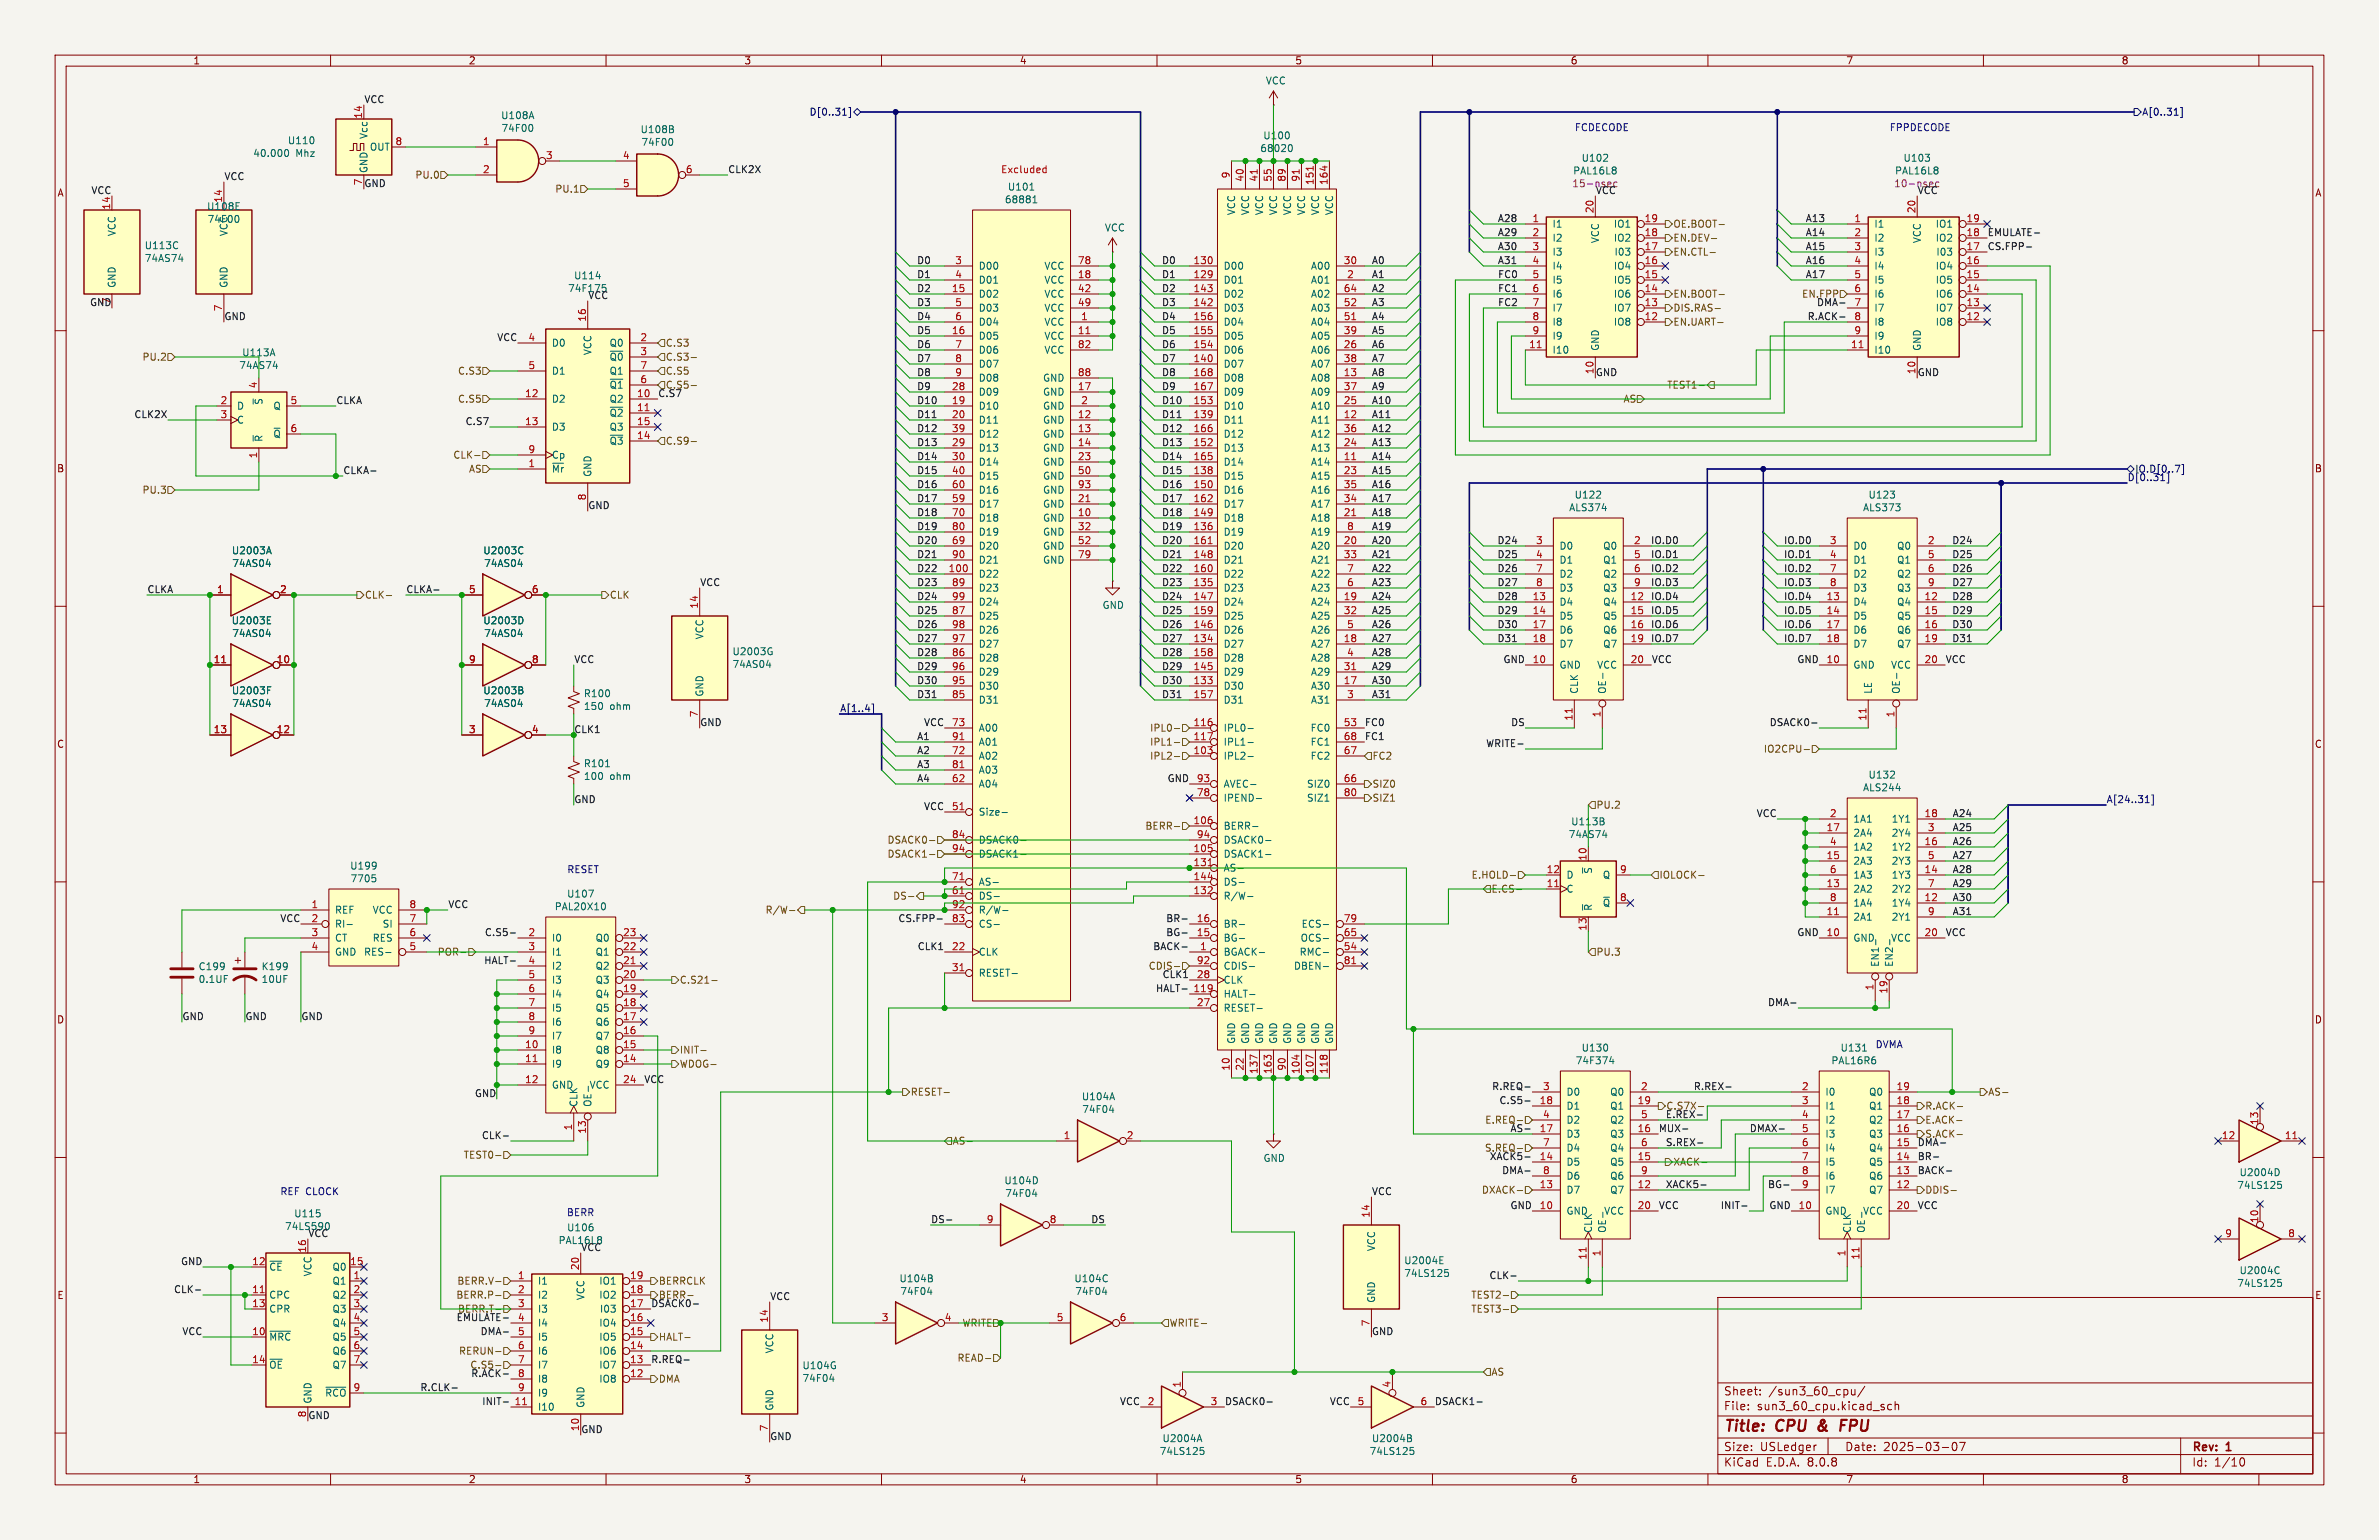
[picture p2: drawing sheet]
<svg xmlns="http://www.w3.org/2000/svg" width="432mm" height="279mm" viewBox="0 0 432 279" stroke-linecap="round" stroke-linejoin="round" font-family="sans-serif">
<defs><g id="words">
<g font-size="2.8" fill="#840000">
<text x="312.8" y="260.3">Title:</text>
<text x="322.5" y="260.3">CPU</text>
<text x="330.9" y="260.3">&amp;</text>
<text x="335.7" y="260.3">FPU</text>
</g>
<g font-size="2.1" fill="#840000">
<text x="312.8" y="256.1">File:</text>
<text x="312.8" y="253.4">Sheet:</text>
<text x="318.9" y="256.1">sun3_60_cpu.kicad_sch</text>
<text x="321" y="253.4">/sun3_60_cpu/</text>
<text x="312.8" y="263.5">Size:</text>
<text x="319.5" y="263.5">USLedger</text>
<text x="334.8" y="263.5">Date:</text>
<text x="341.8" y="263.5">2025-03-07</text>
<text x="397.8" y="263.7">Rev:</text>
<text x="404.2" y="263.7">1</text>
<text x="312.8" y="266.3">KiCad</text>
<text x="320.5" y="266.3">E.D.A.</text>
<text x="328.1" y="266.3">8.0.8</text>
<text x="397.8" y="266.3">Id:</text>
<text x="401.9" y="266.3">1/10</text>
</g>
<g font-size="1.8" fill="#840000">
<text x="35" y="11.9">1</text>
<text x="85" y="11.9">2</text>
<text x="135" y="11.9">3</text>
<text x="185" y="11.9">4</text>
<text x="235" y="11.9">5</text>
<text x="285" y="11.9">6</text>
<text x="335" y="11.9">7</text>
<text x="385" y="11.9">8</text>
<text x="10.3" y="35.9">A</text>
<text x="420.1" y="35.9">A</text>
<text x="10.3" y="85.9">B</text>
<text x="420.1" y="85.9">B</text>
<text x="10.3" y="135.9">C</text>
<text x="420.1" y="135.9">C</text>
<text x="10.3" y="185.9">D</text>
<text x="420.1" y="185.9">D</text>
<text x="10.3" y="235.9">E</text>
<text x="420.1" y="235.9">E</text>
<text x="35" y="269.3">1</text>
<text x="85" y="269.3">2</text>
<text x="135" y="269.3">3</text>
<text x="185" y="269.3">4</text>
<text x="235" y="269.3">5</text>
<text x="285" y="269.3">6</text>
<text x="335" y="269.3">7</text>
<text x="385" y="269.3">8</text>
</g>
<g font-size="1.8" fill="#006464">
<text x="229.7" y="15.5">VCC</text>
<text x="90.9" y="21.8">U108A</text>
<text x="45.9" y="28.7">40.000</text>
<text x="52.2" y="26.4">U110</text>
<text x="53.7" y="28.7">Mhz</text>
<text x="66.9" y="25.3" transform="rotate(-90 66.9 25.3)">Vcc</text>
<text x="67" y="27.5">OUT</text>
<text x="90.9" y="24.1">74F00</text>
<text x="116.2" y="24.4">U108B</text>
<text x="116.3" y="26.7">74F00</text>
<text x="228.6" y="27.8">68020</text>
<text x="229.2" y="25.5">U100</text>
<text x="287" y="29.5">U102</text>
<text x="345.4" y="29.5">U103</text>
<text x="66.9" y="31.5" transform="rotate(-90 66.9 31.5)">GND</text>
<text x="182.8" y="34.8">U101</text>
<text x="285.4" y="31.9">PAL16L8</text>
<text x="343.9" y="31.9">PAL16L8</text>
<text x="37.5" y="38.3">U108E</text>
<text x="37.6" y="40.6">74F00</text>
<text x="40.4" y="36.9" transform="rotate(-90 40.4 36.9)">14</text>
<text x="182.3" y="37.1">68881</text>
<text x="224.4" y="39.1" transform="rotate(-90 224.4 39.1)">VCC</text>
<text x="226.9" y="39.1" transform="rotate(-90 226.9 39.1)">VCC</text>
<text x="229.5" y="39.1" transform="rotate(-90 229.5 39.1)">VCC</text>
<text x="232" y="39.1" transform="rotate(-90 232 39.1)">VCC</text>
<text x="234.5" y="39.1" transform="rotate(-90 234.5 39.1)">VCC</text>
<text x="237.1" y="39.1" transform="rotate(-90 237.1 39.1)">VCC</text>
<text x="239.6" y="39.1" transform="rotate(-90 239.6 39.1)">VCC</text>
<text x="242.2" y="39.1" transform="rotate(-90 242.2 39.1)">VCC</text>
<text x="281.7" y="41.5">I1</text>
<text x="292.8" y="41.5">IO1</text>
<text x="340.1" y="41.5">I1</text>
<text x="351.2" y="41.5">IO1</text>
<text x="21.2" y="42.9" transform="rotate(-90 21.2 42.9)">VCC</text>
<text x="26.2" y="47.7">74AS74</text>
<text x="26.2" y="45.4">U113C</text>
<text x="41.5" y="42.9" transform="rotate(-90 41.5 42.9)">VCC</text>
<text x="200.4" y="42.2">VCC</text>
<text x="281.7" y="44">I2</text>
<text x="281.7" y="46.6">I3</text>
<text x="290.4" y="44.2" transform="rotate(-90 290.4 44.2)">VCC</text>
<text x="292.8" y="44">IO2</text>
<text x="292.9" y="46.6">I03</text>
<text x="340.1" y="44">I2</text>
<text x="340.1" y="46.6">I3</text>
<text x="348.8" y="44.2" transform="rotate(-90 348.8 44.2)">VCC</text>
<text x="351.2" y="44">IO2</text>
<text x="351.4" y="46.6">I03</text>
<text x="21.2" y="52.3" transform="rotate(-90 21.2 52.3)">GND</text>
<text x="41.5" y="52.3" transform="rotate(-90 41.5 52.3)">GND</text>
<text x="103" y="53.2">74F175</text>
<text x="104.1" y="50.9">U114</text>
<text x="177.5" y="49.1">D00</text>
<text x="177.5" y="51.7">D01</text>
<text x="189.5" y="51.7">VCC</text>
<text x="189.5" y="49.1">VCC</text>
<text x="222" y="51.7">D01</text>
<text x="222" y="49.1">D00</text>
<text x="237.8" y="51.7">A01</text>
<text x="237.8" y="49.1">A00</text>
<text x="281.7" y="49.1">I4</text>
<text x="281.7" y="51.7">I5</text>
<text x="292.8" y="51.7">IO5</text>
<text x="292.8" y="49.1">IO4</text>
<text x="340.1" y="49.1">I4</text>
<text x="340.1" y="51.7">I5</text>
<text x="351.2" y="51.7">IO5</text>
<text x="351.2" y="49.1">IO4</text>
<text x="177.5" y="54.2">D02</text>
<text x="177.5" y="56.7">D03</text>
<text x="177.5" y="59.3">D04</text>
<text x="189.5" y="59.3">VCC</text>
<text x="189.5" y="54.2">VCC</text>
<text x="189.5" y="56.7">VCC</text>
<text x="222" y="56.7">D03</text>
<text x="222" y="54.2">D02</text>
<text x="222" y="59.3">D04</text>
<text x="237.8" y="59.3">A04</text>
<text x="237.8" y="56.7">A03</text>
<text x="237.8" y="54.2">A02</text>
<text x="281.7" y="54.2">I6</text>
<text x="281.7" y="56.7">I7</text>
<text x="281.7" y="59.3">I8</text>
<text x="292.8" y="59.3">IO8</text>
<text x="292.8" y="56.7">IO7</text>
<text x="292.8" y="54.2">IO6</text>
<text x="340.1" y="54.2">I6</text>
<text x="340.1" y="56.7">I7</text>
<text x="340.1" y="59.3">I8</text>
<text x="351.2" y="59.3">IO8</text>
<text x="351.2" y="56.7">IO7</text>
<text x="351.2" y="54.2">IO6</text>
<text x="43.9" y="64.8">U113A</text>
<text x="100.1" y="63.1">D0</text>
<text x="107.5" y="64.5" transform="rotate(-90 107.5 64.5)">VCC</text>
<text x="110.5" y="63.1">Q0</text>
<text x="110.5" y="65.6">~{Q0}</text>
<text x="177.5" y="61.8">D05</text>
<text x="177.5" y="64.4">D06</text>
<text x="189.5" y="61.8">VCC</text>
<text x="189.5" y="64.4">VCC</text>
<text x="222" y="64.4">D06</text>
<text x="222" y="61.8">D05</text>
<text x="237.8" y="64.4">A06</text>
<text x="237.8" y="61.8">A05</text>
<text x="281.7" y="64.4">I10</text>
<text x="281.7" y="61.8">I9</text>
<text x="290.4" y="63.8" transform="rotate(-90 290.4 63.8)">GND</text>
<text x="340.1" y="64.4">I10</text>
<text x="340.1" y="61.8">I9</text>
<text x="348.8" y="63.8" transform="rotate(-90 348.8 63.8)">GND</text>
<text x="43.3" y="67.2">74AS74</text>
<text x="100.1" y="68.2">D1</text>
<text x="110.5" y="70.7">~{Q1}</text>
<text x="110.5" y="68.2">Q1</text>
<text x="177.5" y="72">D09</text>
<text x="177.5" y="66.9">D07</text>
<text x="177.5" y="69.4">D08</text>
<text x="189.2" y="72">GND</text>
<text x="189.2" y="69.4">GND</text>
<text x="222" y="66.9">D07</text>
<text x="222" y="72">D09</text>
<text x="222" y="69.4">D08</text>
<text x="237.8" y="69.4">A08</text>
<text x="237.8" y="72">A09</text>
<text x="237.8" y="66.9">A07</text>
<text x="42.9" y="74.5">D</text>
<text x="42.9" y="77.1">C</text>
<text x="47.9" y="73.5" transform="rotate(-90 47.9 73.5)">~{S}</text>
<text x="49.5" y="74.5">Q</text>
<text x="100.1" y="73.3">D2</text>
<text x="110.5" y="73.3">Q2</text>
<text x="110.5" y="75.8">~{Q2}</text>
<text x="177.5" y="74.5">D10</text>
<text x="177.5" y="77.1">D11</text>
<text x="189.2" y="77.1">GND</text>
<text x="189.2" y="74.5">GND</text>
<text x="222" y="77.1">D11</text>
<text x="222" y="74.5">D10</text>
<text x="237.8" y="77.1">A11</text>
<text x="237.8" y="74.5">A10</text>
<text x="47.9" y="80.3" transform="rotate(-90 47.9 80.3)">~{R}</text>
<text x="49.5" y="79.6">~{Q}</text>
<text x="100.1" y="78.3">D3</text>
<text x="100.1" y="83.4">Cp</text>
<text x="110.5" y="80.9">~{Q3}</text>
<text x="110.5" y="78.3">Q3</text>
<text x="177.5" y="82.1">D13</text>
<text x="177.5" y="79.6">D12</text>
<text x="189.2" y="79.6">GND</text>
<text x="189.2" y="82.1">GND</text>
<text x="222" y="82.1">D13</text>
<text x="222" y="79.6">D12</text>
<text x="237.8" y="82.1">A13</text>
<text x="237.8" y="79.6">A12</text>
<text x="100.1" y="86">~{Mr}</text>
<text x="107.5" y="86.6" transform="rotate(-90 107.5 86.6)">GND</text>
<text x="177.5" y="84.7">D14</text>
<text x="177.5" y="87.2">D15</text>
<text x="177.5" y="89.8">D16</text>
<text x="189.2" y="84.7">GND</text>
<text x="189.2" y="87.2">GND</text>
<text x="189.2" y="89.8">GND</text>
<text x="222" y="87.2">D15</text>
<text x="222" y="89.8">D16</text>
<text x="222" y="84.7">D14</text>
<text x="237.8" y="84.7">A14</text>
<text x="237.8" y="87.2">A15</text>
<text x="237.8" y="89.8">A16</text>
<text x="177.5" y="92.3">D17</text>
<text x="177.5" y="94.8">D18</text>
<text x="189.2" y="94.8">GND</text>
<text x="189.2" y="92.3">GND</text>
<text x="222" y="94.8">D18</text>
<text x="222" y="92.3">D17</text>
<text x="237.8" y="94.8">A18</text>
<text x="237.8" y="92.3">A17</text>
<text x="284.7" y="93">ALS374</text>
<text x="285.7" y="90.7">U122</text>
<text x="338.1" y="93">ALS373</text>
<text x="339" y="90.7">U123</text>
<text x="42" y="100.8">U2003A</text>
<text x="87.6" y="100.8">U2003C</text>
<text x="177.5" y="99.9">D20</text>
<text x="177.5" y="97.4">D19</text>
<text x="189.2" y="97.4">GND</text>
<text x="189.2" y="99.9">GND</text>
<text x="222" y="97.4">D19</text>
<text x="222" y="99.9">D20</text>
<text x="237.8" y="99.9">A20</text>
<text x="237.8" y="97.4">A19</text>
<text x="283" y="99.9">D0</text>
<text x="290.9" y="99.9">Q0</text>
<text x="336.3" y="99.9">D0</text>
<text x="344.2" y="99.9">Q0</text>
<text x="42.1" y="103.1">74AS04</text>
<text x="87.8" y="103.1">74AS04</text>
<text x="177.5" y="105">D22</text>
<text x="177.5" y="107.5">D23</text>
<text x="177.5" y="102.5">D21</text>
<text x="189.2" y="102.5">GND</text>
<text x="222" y="107.5">D23</text>
<text x="222" y="102.5">D21</text>
<text x="222" y="105">D22</text>
<text x="237.8" y="102.5">A21</text>
<text x="237.8" y="107.5">A23</text>
<text x="237.8" y="105">A22</text>
<text x="283" y="102.5">D1</text>
<text x="283" y="105">D2</text>
<text x="283" y="107.5">D3</text>
<text x="290.9" y="102.5">Q1</text>
<text x="290.9" y="105">Q2</text>
<text x="290.9" y="107.5">Q3</text>
<text x="336.3" y="102.5">D1</text>
<text x="336.3" y="105">D2</text>
<text x="336.3" y="107.5">D3</text>
<text x="344.2" y="102.5">Q1</text>
<text x="344.2" y="105">Q2</text>
<text x="344.2" y="107.5">Q3</text>
<text x="42" y="113.5">U2003E</text>
<text x="87.6" y="113.5">U2003D</text>
<text x="177.5" y="112.6">D25</text>
<text x="177.5" y="110.1">D24</text>
<text x="200" y="110.7">GND</text>
<text x="222" y="110.1">D24</text>
<text x="222" y="112.6">D25</text>
<text x="237.8" y="110.1">A24</text>
<text x="237.8" y="112.6">A25</text>
<text x="283" y="110.1">D4</text>
<text x="283" y="112.6">D5</text>
<text x="290.9" y="110.1">Q4</text>
<text x="290.9" y="112.6">Q5</text>
<text x="336.3" y="110.1">D4</text>
<text x="336.3" y="112.6">D5</text>
<text x="344.2" y="110.1">Q4</text>
<text x="344.2" y="112.6">Q5</text>
<text x="42.1" y="115.8">74AS04</text>
<text x="87.8" y="115.8">74AS04</text>
<text x="127.9" y="116.1" transform="rotate(-90 127.9 116.1)">VCC</text>
<text x="132.9" y="119.1">U2003G</text>
<text x="177.5" y="117.7">D27</text>
<text x="177.5" y="115.2">D26</text>
<text x="222" y="117.7">D27</text>
<text x="222" y="115.2">D26</text>
<text x="237.8" y="117.7">A27</text>
<text x="237.8" y="115.2">A26</text>
<text x="283" y="115.2">D6</text>
<text x="283" y="117.7">D7</text>
<text x="290.9" y="115.2">Q6</text>
<text x="290.9" y="117.7">Q7</text>
<text x="336.3" y="115.2">D6</text>
<text x="336.3" y="117.7">D7</text>
<text x="344.2" y="115.2">Q6</text>
<text x="344.2" y="117.7">Q7</text>
<text x="132.9" y="121.4">74AS04</text>
<text x="177.5" y="120.2">D28</text>
<text x="177.5" y="125.3">D30</text>
<text x="177.5" y="122.8">D29</text>
<text x="222" y="125.3">D30</text>
<text x="222" y="122.8">D29</text>
<text x="222" y="120.2">D28</text>
<text x="237.8" y="125.3">A30</text>
<text x="237.8" y="122.8">A29</text>
<text x="237.8" y="120.2">A28</text>
<text x="283" y="121.5">GND</text>
<text x="286.6" y="126" transform="rotate(-90 286.6 126)">CLK</text>
<text x="289.8" y="121.5">VCC</text>
<text x="291.7" y="126" transform="rotate(-90 291.7 126)">OE-</text>
<text x="336.3" y="121.5">GND</text>
<text x="340" y="126" transform="rotate(-90 340 126)">LE</text>
<text x="343.1" y="121.5">VCC</text>
<text x="345" y="126" transform="rotate(-90 345 126)">OE-</text>
<text x="42" y="126.2">U2003F</text>
<text x="42.1" y="128.5">74AS04</text>
<text x="87.6" y="126.2">U2003B</text>
<text x="87.8" y="128.5">74AS04</text>
<text x="105.9" y="126.7">R100</text>
<text x="105.9" y="129">150</text>
<text x="110.7" y="129">ohm</text>
<text x="127.9" y="126.5" transform="rotate(-90 127.9 126.5)">GND</text>
<text x="177.5" y="127.9">D31</text>
<text x="222" y="127.9">D31</text>
<text x="237.8" y="127.9">A31</text>
<text x="177.5" y="132.9">A00</text>
<text x="177.5" y="135.5">A01</text>
<text x="222" y="132.9">IPL0-</text>
<text x="222" y="135.5">IPL1-</text>
<text x="237.8" y="132.9">FC0</text>
<text x="237.8" y="135.5">FC1</text>
<text x="105.9" y="139.4">R101</text>
<text x="105.9" y="141.7">100</text>
<text x="110.7" y="141.7">ohm</text>
<text x="177.5" y="143.1">A04</text>
<text x="177.5" y="138">A02</text>
<text x="177.5" y="140.6">A03</text>
<text x="222" y="138">IPL2-</text>
<text x="222" y="143.1">AVEC-</text>
<text x="237.1" y="143.1">SIZ0</text>
<text x="237.8" y="138">FC2</text>
<text x="338.1" y="143.8">ALS244</text>
<text x="339" y="141.5">U132</text>
<text x="177.5" y="148.2">Size-</text>
<text x="222" y="145.6">IPEND-</text>
<text x="237.1" y="145.6">SIZ1</text>
<text x="285.1" y="149.9">U113B</text>
<text x="336.3" y="149.5">1A1</text>
<text x="343.3" y="149.5">1Y1</text>
<text x="177.5" y="153.3">DSACK0-</text>
<text x="177.5" y="155.8">DSACK1-</text>
<text x="222" y="155.8">DSACK1-</text>
<text x="222" y="150.7">BERR-</text>
<text x="222" y="153.3">DSACK0-</text>
<text x="284.6" y="152.2">74AS74</text>
<text x="336.3" y="152">2A4</text>
<text x="336.3" y="154.5">1A2</text>
<text x="343.3" y="154.5">1Y2</text>
<text x="343.3" y="152">2Y4</text>
<text x="63.5" y="158">U199</text>
<text x="63.5" y="160.3">7705</text>
<text x="177.5" y="160.9">AS-</text>
<text x="222" y="158.3">AS-</text>
<text x="222" y="160.9">DS-</text>
<text x="284.2" y="159.6">D</text>
<text x="289.2" y="158.6" transform="rotate(-90 289.2 158.6)">~{S}</text>
<text x="290.8" y="159.6">Q</text>
<text x="336.3" y="157.1">2A3</text>
<text x="336.3" y="159.6">1A3</text>
<text x="343.3" y="159.6">1Y3</text>
<text x="343.3" y="157.1">2Y3</text>
<text x="60.7" y="166">REF</text>
<text x="67.5" y="166">VCC</text>
<text x="100.6" y="165.4">PAL20X10</text>
<text x="102.8" y="163">U107</text>
<text x="177.5" y="163.4">DS-</text>
<text x="177.5" y="166">R/W-</text>
<text x="222" y="163.4">R/W-</text>
<text x="284.2" y="162.2">C</text>
<text x="289.2" y="165.4" transform="rotate(-90 289.2 165.4)">~{R}</text>
<text x="290.8" y="164.7">~{Q}</text>
<text x="336.3" y="167.2">2A1</text>
<text x="336.3" y="162.2">2A2</text>
<text x="336.3" y="164.7">1A4</text>
<text x="343.3" y="164.7">1Y4</text>
<text x="343.3" y="162.2">2Y2</text>
<text x="343.3" y="167.2">2Y1</text>
<text x="60.7" y="168.5">RI-</text>
<text x="60.7" y="171">CT</text>
<text x="60.7" y="173.6">GND</text>
<text x="66" y="173.6">RES-</text>
<text x="67.5" y="171">RES</text>
<text x="69.4" y="168.5">SI</text>
<text x="100.1" y="171">I0</text>
<text x="100.1" y="173.6">I1</text>
<text x="108" y="173.6">Q1</text>
<text x="108" y="171">Q0</text>
<text x="177.5" y="173.6">CLK</text>
<text x="177.5" y="168.5">CS-</text>
<text x="222" y="173.6">BGACK-</text>
<text x="222" y="171">BG-</text>
<text x="222" y="168.5">BR-</text>
<text x="235.8" y="173.6">RMC-</text>
<text x="236" y="171">OCS-</text>
<text x="236.1" y="168.5">ECS-</text>
<text x="336.3" y="171">GND</text>
<text x="343.1" y="171">VCC</text>
<text x="36" y="176.2">C199</text>
<text x="36" y="178.5">0.1UF</text>
<text x="47.4" y="176.2">K199</text>
<text x="47.4" y="178.5">10UF</text>
<text x="100.1" y="176.1">I2</text>
<text x="100.1" y="178.7">I3</text>
<text x="108" y="178.7">Q3</text>
<text x="108" y="176.1">Q2</text>
<text x="177.5" y="177.4">RESET-</text>
<text x="222" y="178.7">CLK</text>
<text x="222" y="176.1">CDIS-</text>
<text x="234.8" y="176.1">DBEN-</text>
<text x="341.2" y="175.5" transform="rotate(-90 341.2 175.5)">EN1-</text>
<text x="343.8" y="175.5" transform="rotate(-90 343.8 175.5)">EN2-</text>
<text x="100.1" y="181.2">I4</text>
<text x="100.1" y="183.7">I5</text>
<text x="108" y="183.7">Q5</text>
<text x="108" y="181.2">Q4</text>
<text x="222" y="181.2">HALT-</text>
<text x="222" y="183.7">RESET-</text>
<text x="100.1" y="191.4">I8</text>
<text x="100.1" y="186.3">I6</text>
<text x="100.1" y="188.8">I7</text>
<text x="108" y="191.4">Q8</text>
<text x="108" y="188.8">Q7</text>
<text x="108" y="186.3">Q6</text>
<text x="224.4" y="189.5" transform="rotate(-90 224.4 189.5)">GND</text>
<text x="226.9" y="189.5" transform="rotate(-90 226.9 189.5)">GND</text>
<text x="229.5" y="189.5" transform="rotate(-90 229.5 189.5)">GND</text>
<text x="232" y="189.5" transform="rotate(-90 232 189.5)">GND</text>
<text x="234.5" y="189.5" transform="rotate(-90 234.5 189.5)">GND</text>
<text x="237.1" y="189.5" transform="rotate(-90 237.1 189.5)">GND</text>
<text x="239.6" y="189.5" transform="rotate(-90 239.6 189.5)">GND</text>
<text x="242.2" y="189.5" transform="rotate(-90 242.2 189.5)">GND</text>
<text x="287" y="191">U130</text>
<text x="334" y="191">U131</text>
<text x="100.1" y="193.9">I9</text>
<text x="100.1" y="197.7">GND</text>
<text x="106.9" y="197.7">VCC</text>
<text x="108" y="193.9">Q9</text>
<text x="285.9" y="193.3">74F374</text>
<text x="332.3" y="193.3">PAL16R6</text>
<text x="105" y="200.9" transform="rotate(-90 105 200.9)">CLK</text>
<text x="107.5" y="200.9" transform="rotate(-90 107.5 200.9)">OE-</text>
<text x="196.3" y="199.8">U104A</text>
<text x="196.3" y="202.1">74F04</text>
<text x="284.2" y="201.5">D1</text>
<text x="284.2" y="199">D0</text>
<text x="292.2" y="201.5">Q1</text>
<text x="292.2" y="199">Q0</text>
<text x="331.2" y="199">I0</text>
<text x="331.2" y="201.5">I1</text>
<text x="339.1" y="201.5">Q1</text>
<text x="339.1" y="199">Q0</text>
<text x="284.2" y="206.6">D3</text>
<text x="284.2" y="204.1">D2</text>
<text x="284.2" y="209.1">D4</text>
<text x="292.2" y="206.6">Q3</text>
<text x="292.2" y="204.1">Q2</text>
<text x="292.2" y="209.1">Q4</text>
<text x="331.2" y="204.1">I2</text>
<text x="331.2" y="206.6">I3</text>
<text x="331.2" y="209.1">I4</text>
<text x="339.1" y="209.1">Q4</text>
<text x="339.1" y="206.6">Q3</text>
<text x="339.1" y="204.1">Q2</text>
<text x="182.2" y="215.1">U104D</text>
<text x="229.2" y="211">GND</text>
<text x="284.2" y="211.7">D5</text>
<text x="284.2" y="214.2">D6</text>
<text x="292.2" y="211.7">Q5</text>
<text x="292.2" y="214.2">Q6</text>
<text x="331.2" y="211.7">I5</text>
<text x="331.2" y="214.2">I6</text>
<text x="339.1" y="214.2">Q6</text>
<text x="339.1" y="211.7">Q5</text>
<text x="406" y="215.9">74LS125</text>
<text x="406.4" y="213.6">U2004D</text>
<text x="53.3" y="221.1">U115</text>
<text x="182.4" y="217.4">74F04</text>
<text x="284.2" y="220.6">GND</text>
<text x="284.2" y="216.8">D7</text>
<text x="291.1" y="220.6">VCC</text>
<text x="292.2" y="216.8">Q7</text>
<text x="331.2" y="220.6">GND</text>
<text x="331.2" y="216.8">I7</text>
<text x="338.1" y="220.6">VCC</text>
<text x="339.1" y="216.8">Q7</text>
<text x="51.6" y="223.4">74LS590</text>
<text x="101.3" y="225.9">PAL16L8</text>
<text x="102.8" y="223.6">U106</text>
<text x="249.8" y="227.1" transform="rotate(-90 249.8 227.1)">VCC</text>
<text x="289.2" y="223.8" transform="rotate(-90 289.2 223.8)">CLK</text>
<text x="291.7" y="223.8" transform="rotate(-90 291.7 223.8)">OE-</text>
<text x="336.1" y="223.8" transform="rotate(-90 336.1 223.8)">CLK</text>
<text x="338.7" y="223.8" transform="rotate(-90 338.7 223.8)">OE-</text>
<text x="48.8" y="230.7">~{CE}</text>
<text x="56.7" y="231.7" transform="rotate(-90 56.7 231.7)">VCC</text>
<text x="60.2" y="233.3">Q1</text>
<text x="60.2" y="230.7">Q0</text>
<text x="97.5" y="233.3">I1</text>
<text x="108.7" y="233.3">IO1</text>
<text x="163.2" y="232.8">U104B</text>
<text x="194.9" y="232.8">U104C</text>
<text x="254.8" y="229.6">U2004E</text>
<text x="254.8" y="231.9">74LS125</text>
<text x="406" y="233.7">74LS125</text>
<text x="406.4" y="231.4">U2004C</text>
<text x="48.8" y="235.8">CPC</text>
<text x="48.8" y="238.4">CPR</text>
<text x="60.2" y="235.8">Q2</text>
<text x="60.2" y="238.4">Q3</text>
<text x="97.5" y="235.8">I2</text>
<text x="97.5" y="238.4">I3</text>
<text x="106.3" y="236" transform="rotate(-90 106.3 236)">VCC</text>
<text x="108.7" y="235.8">IO2</text>
<text x="108.8" y="238.4">I03</text>
<text x="163.3" y="235.2">74F04</text>
<text x="195.1" y="235.2">74F04</text>
<text x="249.8" y="236.5" transform="rotate(-90 249.8 236.5)">GND</text>
<text x="48.8" y="243.4">~{MRC}</text>
<text x="60.2" y="240.9">Q4</text>
<text x="60.2" y="243.4">Q5</text>
<text x="60.2" y="246">Q6</text>
<text x="97.5" y="240.9">I4</text>
<text x="97.5" y="243.4">I5</text>
<text x="97.5" y="246">I6</text>
<text x="108.7" y="246">IO6</text>
<text x="108.7" y="243.4">IO5</text>
<text x="108.7" y="240.9">IO4</text>
<text x="140.6" y="245.6" transform="rotate(-90 140.6 245.6)">VCC</text>
<text x="48.8" y="248.5">~{OE}</text>
<text x="60.2" y="248.5">Q7</text>
<text x="97.5" y="248.5">I7</text>
<text x="97.5" y="251.1">I8</text>
<text x="108.7" y="251.1">IO8</text>
<text x="108.7" y="248.5">IO7</text>
<text x="145.6" y="248.6">U104G</text>
<text x="145.6" y="250.9">74F04</text>
<text x="56.7" y="254.8" transform="rotate(-90 56.7 254.8)">GND</text>
<text x="58.9" y="253.6">~{RCO}</text>
<text x="97.5" y="256.1">I10</text>
<text x="97.5" y="253.6">I9</text>
<text x="106.3" y="255.5" transform="rotate(-90 106.3 255.5)">GND</text>
<text x="140.6" y="256" transform="rotate(-90 140.6 256)">GND</text>
<text x="210.9" y="261.8">U2004A</text>
<text x="248.9" y="261.8">U2004B</text>
<text x="210.4" y="264.2">74LS125</text>
<text x="248.5" y="264.2">74LS125</text>
</g>
<g font-size="1.8" fill="#a90000">
<text x="65.8" y="21.6" transform="rotate(-90 65.8 21.6)">14</text>
<text x="71.7" y="26.4">8</text>
<text x="87.6" y="26.4">1</text>
<text x="99" y="29">3</text>
<text x="113" y="29">4</text>
<text x="87.6" y="31.5">2</text>
<text x="113" y="34">5</text>
<text x="124.4" y="31.5">6</text>
<text x="223.3" y="32.5" transform="rotate(-90 223.3 32.5)">9</text>
<text x="225.8" y="33.1" transform="rotate(-90 225.8 33.1)">40</text>
<text x="228.3" y="33.1" transform="rotate(-90 228.3 33.1)">41</text>
<text x="230.9" y="33.1" transform="rotate(-90 230.9 33.1)">55</text>
<text x="233.4" y="33.1" transform="rotate(-90 233.4 33.1)">89</text>
<text x="236" y="33.1" transform="rotate(-90 236 33.1)">91</text>
<text x="238.5" y="33.7" transform="rotate(-90 238.5 33.7)">151</text>
<text x="241" y="33.7" transform="rotate(-90 241 33.7)">164</text>
<text x="20.1" y="38.1" transform="rotate(-90 20.1 38.1)">14</text>
<text x="278.1" y="40.4">1</text>
<text x="289.3" y="38.8" transform="rotate(-90 289.3 38.8)">20</text>
<text x="298.4" y="40.4">19</text>
<text x="336.5" y="40.4">1</text>
<text x="347.7" y="38.8" transform="rotate(-90 347.7 38.8)">20</text>
<text x="356.8" y="40.4">19</text>
<text x="278.1" y="42.9">2</text>
<text x="278.1" y="45.5">3</text>
<text x="298.4" y="45.5">17</text>
<text x="298.4" y="42.9">18</text>
<text x="336.5" y="42.9">2</text>
<text x="336.5" y="45.5">3</text>
<text x="356.8" y="45.5">17</text>
<text x="356.8" y="42.9">18</text>
<text x="172.7" y="53.1">15</text>
<text x="173.3" y="48">3</text>
<text x="173.3" y="50.5">4</text>
<text x="195.5" y="50.5">18</text>
<text x="195.5" y="53.1">42</text>
<text x="195.5" y="48">78</text>
<text x="216.5" y="50.5">129</text>
<text x="216.5" y="48">130</text>
<text x="216.5" y="53.1">143</text>
<text x="243.8" y="48">30</text>
<text x="243.8" y="53.1">64</text>
<text x="244.4" y="50.5">2</text>
<text x="278.1" y="48">4</text>
<text x="278.1" y="50.5">5</text>
<text x="278.1" y="53.1">6</text>
<text x="298.4" y="53.1">14</text>
<text x="298.4" y="50.5">15</text>
<text x="298.4" y="48">16</text>
<text x="336.5" y="48">4</text>
<text x="336.5" y="50.5">5</text>
<text x="336.5" y="53.1">6</text>
<text x="356.8" y="53.1">14</text>
<text x="356.8" y="50.5">15</text>
<text x="356.8" y="48">16</text>
<text x="40.4" y="56.6" transform="rotate(-90 40.4 56.6)">7</text>
<text x="106.4" y="58.5" transform="rotate(-90 106.4 58.5)">16</text>
<text x="173.3" y="55.6">5</text>
<text x="173.3" y="58.2">6</text>
<text x="195.5" y="55.6">49</text>
<text x="196.1" y="58.2">1</text>
<text x="216.5" y="55.6">142</text>
<text x="216.5" y="58.2">156</text>
<text x="243.8" y="58.2">51</text>
<text x="243.8" y="55.6">52</text>
<text x="278.1" y="55.6">7</text>
<text x="278.1" y="58.2">8</text>
<text x="298.4" y="58.2">12</text>
<text x="298.4" y="55.6">13</text>
<text x="336.5" y="55.6">7</text>
<text x="336.5" y="58.2">8</text>
<text x="356.8" y="58.2">12</text>
<text x="356.8" y="55.6">13</text>
<text x="95.8" y="62">4</text>
<text x="116.1" y="62">2</text>
<text x="116.1" y="64.5">3</text>
<text x="172.7" y="60.7">16</text>
<text x="173.3" y="63.2">7</text>
<text x="173.3" y="65.8">8</text>
<text x="195.5" y="60.7">11</text>
<text x="195.5" y="63.2">82</text>
<text x="216.5" y="65.8">140</text>
<text x="216.5" y="63.2">154</text>
<text x="216.5" y="60.7">155</text>
<text x="243.8" y="63.2">26</text>
<text x="243.8" y="65.8">38</text>
<text x="243.8" y="60.7">39</text>
<text x="277.5" y="63.2">11</text>
<text x="278.1" y="60.7">9</text>
<text x="335.9" y="63.2">11</text>
<text x="336.5" y="60.7">9</text>
<text x="46.7" y="70.6" transform="rotate(-90 46.7 70.6)">4</text>
<text x="95.8" y="67.1">5</text>
<text x="116.1" y="69.6">6</text>
<text x="116.1" y="67.1">7</text>
<text x="172.7" y="70.9">28</text>
<text x="173.3" y="68.3">9</text>
<text x="195.5" y="70.9">17</text>
<text x="195.5" y="68.3">88</text>
<text x="216.5" y="70.9">167</text>
<text x="216.5" y="68.3">168</text>
<text x="243.8" y="68.3">13</text>
<text x="243.8" y="70.9">37</text>
<text x="39.9" y="73.4">2</text>
<text x="39.9" y="75.9">3</text>
<text x="52.6" y="73.4">5</text>
<text x="95.2" y="72.1">12</text>
<text x="95.2" y="77.2">13</text>
<text x="115.5" y="72.1">10</text>
<text x="115.5" y="74.7">11</text>
<text x="115.5" y="77.2">15</text>
<text x="172.7" y="73.4">19</text>
<text x="172.7" y="75.9">20</text>
<text x="195.5" y="75.9">12</text>
<text x="196.1" y="73.4">2</text>
<text x="216.5" y="75.9">139</text>
<text x="216.5" y="73.4">153</text>
<text x="243.8" y="75.9">12</text>
<text x="243.8" y="73.4">25</text>
<text x="46.7" y="83.3" transform="rotate(-90 46.7 83.3)">1</text>
<text x="52.6" y="78.5">6</text>
<text x="95.8" y="82.3">9</text>
<text x="115.5" y="79.8">14</text>
<text x="172.7" y="81">29</text>
<text x="172.7" y="83.6">30</text>
<text x="172.7" y="78.5">39</text>
<text x="195.5" y="78.5">13</text>
<text x="195.5" y="81">14</text>
<text x="195.5" y="83.6">23</text>
<text x="216.5" y="81">152</text>
<text x="216.5" y="83.6">165</text>
<text x="216.5" y="78.5">166</text>
<text x="243.8" y="83.6">11</text>
<text x="243.8" y="81">24</text>
<text x="243.8" y="78.5">36</text>
<text x="95.8" y="84.8">1</text>
<text x="172.7" y="86.1">40</text>
<text x="172.7" y="88.6">60</text>
<text x="195.5" y="86.1">50</text>
<text x="195.5" y="88.6">93</text>
<text x="216.5" y="86.1">138</text>
<text x="216.5" y="88.6">150</text>
<text x="243.8" y="86.1">23</text>
<text x="243.8" y="88.6">35</text>
<text x="106.4" y="90.9" transform="rotate(-90 106.4 90.9)">8</text>
<text x="172.7" y="91.2">59</text>
<text x="172.7" y="93.7">70</text>
<text x="195.5" y="93.7">10</text>
<text x="195.5" y="91.2">21</text>
<text x="216.5" y="93.7">149</text>
<text x="216.5" y="91.2">162</text>
<text x="243.8" y="93.7">21</text>
<text x="243.8" y="91.2">34</text>
<text x="172.7" y="98.8">69</text>
<text x="172.7" y="96.3">80</text>
<text x="172.7" y="101.3">90</text>
<text x="195.5" y="96.3">32</text>
<text x="195.5" y="98.8">52</text>
<text x="195.5" y="101.3">79</text>
<text x="216.5" y="96.3">136</text>
<text x="216.5" y="101.3">148</text>
<text x="216.5" y="98.8">161</text>
<text x="243.8" y="98.8">20</text>
<text x="243.8" y="101.3">33</text>
<text x="244.4" y="96.3">8</text>
<text x="278.7" y="98.8">3</text>
<text x="278.7" y="101.3">4</text>
<text x="296.5" y="98.8">2</text>
<text x="296.5" y="101.3">5</text>
<text x="332" y="98.8">3</text>
<text x="332" y="101.3">4</text>
<text x="349.8" y="98.8">2</text>
<text x="349.8" y="101.3">5</text>
<text x="39.3" y="107.7">1</text>
<text x="50.7" y="107.7">2</text>
<text x="85" y="107.7">5</text>
<text x="96.4" y="107.7">6</text>
<text x="172.1" y="103.9">100</text>
<text x="172.7" y="106.4">89</text>
<text x="216.5" y="106.4">135</text>
<text x="216.5" y="103.9">160</text>
<text x="244.4" y="106.4">6</text>
<text x="244.4" y="103.9">7</text>
<text x="278.7" y="103.9">7</text>
<text x="278.7" y="106.4">8</text>
<text x="296.5" y="103.9">6</text>
<text x="296.5" y="106.4">9</text>
<text x="332" y="103.9">7</text>
<text x="332" y="106.4">8</text>
<text x="349.8" y="103.9">6</text>
<text x="349.8" y="106.4">9</text>
<text x="126.7" y="110.5" transform="rotate(-90 126.7 110.5)">14</text>
<text x="172.7" y="111.5">87</text>
<text x="172.7" y="109">99</text>
<text x="216.5" y="109">147</text>
<text x="216.5" y="111.5">159</text>
<text x="243.8" y="109">19</text>
<text x="243.8" y="111.5">32</text>
<text x="278.1" y="109">13</text>
<text x="278.1" y="111.5">14</text>
<text x="295.9" y="109">12</text>
<text x="295.9" y="111.5">15</text>
<text x="331.4" y="109">13</text>
<text x="331.4" y="111.5">14</text>
<text x="349.2" y="109">12</text>
<text x="349.2" y="111.5">15</text>
<text x="172.7" y="119.1">86</text>
<text x="172.7" y="116.6">97</text>
<text x="172.7" y="114">98</text>
<text x="216.5" y="116.6">134</text>
<text x="216.5" y="114">146</text>
<text x="216.5" y="119.1">158</text>
<text x="243.8" y="116.6">18</text>
<text x="244.4" y="119.1">4</text>
<text x="244.4" y="114">5</text>
<text x="278.1" y="114">17</text>
<text x="278.1" y="116.6">18</text>
<text x="295.9" y="114">16</text>
<text x="295.9" y="116.6">19</text>
<text x="331.4" y="114">17</text>
<text x="331.4" y="116.6">18</text>
<text x="349.2" y="114">16</text>
<text x="349.2" y="116.6">19</text>
<text x="38.7" y="120.4">11</text>
<text x="50.1" y="120.4">10</text>
<text x="85" y="120.4">9</text>
<text x="96.4" y="120.4">8</text>
<text x="172.7" y="124.2">95</text>
<text x="172.7" y="121.7">96</text>
<text x="216.5" y="124.2">133</text>
<text x="216.5" y="121.7">145</text>
<text x="243.8" y="124.2">17</text>
<text x="243.8" y="121.7">31</text>
<text x="278.1" y="120.4">10</text>
<text x="295.9" y="120.4">20</text>
<text x="331.4" y="120.4">10</text>
<text x="349.2" y="120.4">20</text>
<text x="126.7" y="130.2" transform="rotate(-90 126.7 130.2)">7</text>
<text x="172.7" y="131.8">73</text>
<text x="172.7" y="126.7">85</text>
<text x="216.5" y="131.8">116</text>
<text x="216.5" y="126.7">157</text>
<text x="243.8" y="131.8">53</text>
<text x="244.4" y="126.7">3</text>
<text x="285.5" y="130.9" transform="rotate(-90 285.5 130.9)">11</text>
<text x="290.6" y="130.2" transform="rotate(-90 290.6 130.2)">1</text>
<text x="338.8" y="130.9" transform="rotate(-90 338.8 130.9)">11</text>
<text x="343.9" y="130.2" transform="rotate(-90 343.9 130.2)">1</text>
<text x="38.7" y="133.1">13</text>
<text x="50.1" y="133.1">12</text>
<text x="85" y="133.1">3</text>
<text x="96.4" y="133.1">4</text>
<text x="172.7" y="136.9">72</text>
<text x="172.7" y="134.4">91</text>
<text x="216.5" y="136.9">103</text>
<text x="216.5" y="134.4">117</text>
<text x="243.8" y="136.9">67</text>
<text x="243.8" y="134.4">68</text>
<text x="172.7" y="142">62</text>
<text x="172.7" y="139.4">81</text>
<text x="217.1" y="142">93</text>
<text x="243.8" y="142">66</text>
<text x="172.7" y="147.1">51</text>
<text x="216.5" y="149.6">106</text>
<text x="217.1" y="144.5">78</text>
<text x="243.8" y="144.5">80</text>
<text x="332" y="148.3">2</text>
<text x="349.2" y="148.3">18</text>
<text x="172.7" y="152.1">84</text>
<text x="172.7" y="154.7">94</text>
<text x="216.5" y="154.7">105</text>
<text x="217.1" y="152.1">94</text>
<text x="331.4" y="156">15</text>
<text x="331.4" y="150.9">17</text>
<text x="332" y="153.4">4</text>
<text x="349.2" y="153.4">16</text>
<text x="349.8" y="150.9">3</text>
<text x="349.8" y="156">5</text>
<text x="172.7" y="159.8">71</text>
<text x="216.5" y="157.2">131</text>
<text x="216.5" y="159.8">144</text>
<text x="280.6" y="161">11</text>
<text x="280.6" y="158.5">12</text>
<text x="288" y="156.3" transform="rotate(-90 288 156.3)">10</text>
<text x="293.9" y="158.5">9</text>
<text x="331.4" y="161">13</text>
<text x="332" y="158.5">6</text>
<text x="349.2" y="158.5">14</text>
<text x="349.8" y="161">7</text>
<text x="56.4" y="164.8">1</text>
<text x="56.4" y="167.4">2</text>
<text x="74.2" y="167.4">7</text>
<text x="74.2" y="164.8">8</text>
<text x="172.7" y="162.3">61</text>
<text x="172.7" y="167.4">83</text>
<text x="172.7" y="164.8">92</text>
<text x="216.5" y="162.3">132</text>
<text x="217.1" y="167.4">16</text>
<text x="243.8" y="167.4">79</text>
<text x="293.9" y="163.6">8</text>
<text x="331.4" y="166.1">11</text>
<text x="332" y="163.6">8</text>
<text x="349.2" y="163.6">12</text>
<text x="349.8" y="166.1">9</text>
<text x="56.4" y="169.9">3</text>
<text x="56.4" y="172.5">4</text>
<text x="74.2" y="172.5">5</text>
<text x="74.2" y="169.9">6</text>
<text x="95.8" y="169.9">2</text>
<text x="95.8" y="172.5">3</text>
<text x="113" y="172.5">22</text>
<text x="113" y="169.9">23</text>
<text x="172.7" y="172.5">22</text>
<text x="217.1" y="169.9">15</text>
<text x="217.7" y="172.5">1</text>
<text x="243.8" y="172.5">54</text>
<text x="243.8" y="169.9">65</text>
<text x="288" y="169" transform="rotate(-90 288 169)">13</text>
<text x="331.4" y="169.9">10</text>
<text x="349.2" y="169.9">20</text>
<text x="95.8" y="175">4</text>
<text x="95.8" y="177.5">5</text>
<text x="113" y="177.5">20</text>
<text x="113" y="175">21</text>
<text x="172.7" y="176.3">31</text>
<text x="217.1" y="177.5">28</text>
<text x="217.1" y="175">92</text>
<text x="243.8" y="175">81</text>
<text x="340.1" y="179.8" transform="rotate(-90 340.1 179.8)">1</text>
<text x="95.8" y="180.1">6</text>
<text x="95.8" y="182.6">7</text>
<text x="95.8" y="185.2">8</text>
<text x="113" y="185.2">17</text>
<text x="113" y="182.6">18</text>
<text x="113" y="180.1">19</text>
<text x="216.5" y="180.1">119</text>
<text x="217.1" y="182.6">27</text>
<text x="342.6" y="180.4" transform="rotate(-90 342.6 180.4)">19</text>
<text x="95.2" y="190.2">10</text>
<text x="95.8" y="187.7">9</text>
<text x="113" y="190.2">15</text>
<text x="113" y="187.7">16</text>
<text x="95.2" y="192.8">11</text>
<text x="95.2" y="196.6">12</text>
<text x="113" y="192.8">14</text>
<text x="113" y="196.6">24</text>
<text x="223.3" y="194.4" transform="rotate(-90 223.3 194.4)">10</text>
<text x="225.8" y="194.4" transform="rotate(-90 225.8 194.4)">22</text>
<text x="228.3" y="195" transform="rotate(-90 228.3 195)">137</text>
<text x="230.9" y="195" transform="rotate(-90 230.9 195)">163</text>
<text x="233.4" y="194.4" transform="rotate(-90 233.4 194.4)">90</text>
<text x="236" y="195" transform="rotate(-90 236 195)">104</text>
<text x="238.5" y="195" transform="rotate(-90 238.5 195)">107</text>
<text x="241" y="195" transform="rotate(-90 241 195)">118</text>
<text x="280" y="197.9">3</text>
<text x="297.7" y="197.9">2</text>
<text x="327" y="197.9">2</text>
<text x="344.1" y="197.9">19</text>
<text x="279.4" y="200.4">18</text>
<text x="280" y="202.9">4</text>
<text x="297.1" y="200.4">19</text>
<text x="297.7" y="202.9">5</text>
<text x="327" y="200.4">3</text>
<text x="327" y="202.9">4</text>
<text x="344.1" y="202.9">17</text>
<text x="344.1" y="200.4">18</text>
<text x="103.9" y="205.2" transform="rotate(-90 103.9 205.2)">1</text>
<text x="106.4" y="205.8" transform="rotate(-90 106.4 205.8)">13</text>
<text x="193" y="206.8">1</text>
<text x="204.4" y="206.8">2</text>
<text x="279.4" y="205.5">17</text>
<text x="280" y="208">7</text>
<text x="297.1" y="205.5">16</text>
<text x="297.7" y="208">6</text>
<text x="327" y="205.5">5</text>
<text x="327" y="208">6</text>
<text x="344.1" y="208">15</text>
<text x="344.1" y="205.5">16</text>
<text x="403.2" y="206.8">12</text>
<text x="410" y="204.2" transform="rotate(-90 410 204.2)">13</text>
<text x="414.6" y="206.8">11</text>
<text x="279.4" y="215.6">13</text>
<text x="279.4" y="210.6">14</text>
<text x="280" y="213.1">8</text>
<text x="297.1" y="215.6">12</text>
<text x="297.1" y="210.6">15</text>
<text x="297.7" y="213.1">9</text>
<text x="327" y="210.6">7</text>
<text x="327" y="213.1">8</text>
<text x="327" y="215.6">9</text>
<text x="344.1" y="215.6">12</text>
<text x="344.1" y="213.1">13</text>
<text x="344.1" y="210.6">14</text>
<text x="179" y="222">9</text>
<text x="190.4" y="222">8</text>
<text x="248.7" y="221" transform="rotate(-90 248.7 221)">14</text>
<text x="279.4" y="219.5">10</text>
<text x="297.1" y="219.5">20</text>
<text x="326.3" y="219.5">10</text>
<text x="344.1" y="219.5">20</text>
<text x="410" y="222" transform="rotate(-90 410 222)">10</text>
<text x="55.6" y="227.4" transform="rotate(-90 55.6 227.4)">16</text>
<text x="403.8" y="224.5">9</text>
<text x="415.2" y="224.5">8</text>
<text x="45.7" y="229.6">12</text>
<text x="63.5" y="229.6">15</text>
<text x="64.1" y="232.2">1</text>
<text x="93.9" y="232.2">1</text>
<text x="105.2" y="230.5" transform="rotate(-90 105.2 230.5)">20</text>
<text x="114.3" y="232.2">19</text>
<text x="288" y="228.6" transform="rotate(-90 288 228.6)">11</text>
<text x="290.6" y="228" transform="rotate(-90 290.6 228)">1</text>
<text x="335" y="228" transform="rotate(-90 335 228)">1</text>
<text x="337.6" y="228.6" transform="rotate(-90 337.6 228.6)">11</text>
<text x="45.7" y="234.7">11</text>
<text x="45.7" y="237.2">13</text>
<text x="64.1" y="234.7">2</text>
<text x="64.1" y="237.2">3</text>
<text x="64.1" y="239.8">4</text>
<text x="93.9" y="234.7">2</text>
<text x="93.9" y="237.2">3</text>
<text x="93.9" y="239.8">4</text>
<text x="114.3" y="239.8">16</text>
<text x="114.3" y="237.2">17</text>
<text x="114.3" y="234.7">18</text>
<text x="159.9" y="239.8">3</text>
<text x="171.4" y="239.8">4</text>
<text x="191.7" y="239.8">5</text>
<text x="203.1" y="239.8">6</text>
<text x="45.7" y="242.3">10</text>
<text x="64.1" y="242.3">5</text>
<text x="64.1" y="244.9">6</text>
<text x="93.9" y="242.3">5</text>
<text x="93.9" y="244.9">6</text>
<text x="114.3" y="244.9">14</text>
<text x="114.3" y="242.3">15</text>
<text x="139.4" y="240.1" transform="rotate(-90 139.4 240.1)">14</text>
<text x="248.7" y="240.7" transform="rotate(-90 248.7 240.7)">7</text>
<text x="45.7" y="247.4">14</text>
<text x="64.1" y="247.4">7</text>
<text x="93.9" y="247.4">7</text>
<text x="93.9" y="249.9">8</text>
<text x="114.3" y="249.9">12</text>
<text x="114.3" y="247.4">13</text>
<text x="214.4" y="251.8" transform="rotate(-90 214.4 251.8)">1</text>
<text x="252.5" y="251.8" transform="rotate(-90 252.5 251.8)">4</text>
<text x="64.1" y="252.5">9</text>
<text x="93.3" y="255">11</text>
<text x="93.9" y="252.5">9</text>
<text x="208.2" y="255">2</text>
<text x="219.6" y="255">3</text>
<text x="246.3" y="255">5</text>
<text x="257.7" y="255">6</text>
<text x="139.4" y="259.8" transform="rotate(-90 139.4 259.8)">7</text>
</g>
<g font-size="1.8" fill="#0f0f0f">
<text x="66" y="18.8">VCC</text>
<text x="16.5" y="35.3">VCC</text>
<text x="40.6" y="32.8">VCC</text>
<text x="65.8" y="33.7" transform="rotate(-90 65.8 33.7)">7</text>
<text x="66" y="34">GND</text>
<text x="132.1" y="31.5">CLK2X</text>
<text x="289.6" y="35.3">VCC</text>
<text x="348" y="35.3">VCC</text>
<text x="271.8" y="40.4">A28</text>
<text x="327.7" y="40.4">A13</text>
<text x="166.4" y="48">D0</text>
<text x="210.8" y="48">D0</text>
<text x="248.9" y="48">A0</text>
<text x="271.8" y="45.5">A30</text>
<text x="271.8" y="48">A31</text>
<text x="271.8" y="42.9">A29</text>
<text x="327.7" y="48">A16</text>
<text x="327.7" y="42.9">A14</text>
<text x="327.7" y="45.5">A15</text>
<text x="360.7" y="42.9">EMULATE-</text>
<text x="360.7" y="45.5">CS.FPP-</text>
<text x="166.4" y="50.5">D1</text>
<text x="166.4" y="53.1">D2</text>
<text x="210.8" y="53.1">D2</text>
<text x="210.8" y="50.5">D1</text>
<text x="248.9" y="50.5">A1</text>
<text x="248.9" y="53.1">A2</text>
<text x="271.8" y="53.1">FC1</text>
<text x="271.8" y="50.5">FC0</text>
<text x="327.7" y="50.5">A17</text>
<text x="16.2" y="55.6">GND</text>
<text x="20.1" y="55.3" transform="rotate(-90 20.1 55.3)">7</text>
<text x="40.6" y="58.2">GND</text>
<text x="106.7" y="54.3">VCC</text>
<text x="166.4" y="58.2">D4</text>
<text x="166.4" y="55.6">D3</text>
<text x="210.8" y="55.6">D3</text>
<text x="210.8" y="58.2">D4</text>
<text x="248.9" y="58.2">A4</text>
<text x="248.9" y="55.6">A3</text>
<text x="271.8" y="55.6">FC2</text>
<text x="328" y="58.2">R.ACK-</text>
<text x="329.7" y="55.6">DMA-</text>
<text x="90.1" y="62">VCC</text>
<text x="166.4" y="60.7">D5</text>
<text x="166.4" y="63.2">D6</text>
<text x="166.4" y="65.8">D7</text>
<text x="210.8" y="65.8">D7</text>
<text x="210.8" y="63.2">D6</text>
<text x="210.8" y="60.7">D5</text>
<text x="248.9" y="63.2">A6</text>
<text x="248.9" y="60.7">A5</text>
<text x="248.9" y="65.8">A7</text>
<text x="166.4" y="70.9">D9</text>
<text x="166.4" y="68.3">D8</text>
<text x="210.8" y="68.3">D8</text>
<text x="210.8" y="70.9">D9</text>
<text x="248.9" y="70.9">A9</text>
<text x="248.9" y="68.3">A8</text>
<text x="289.3" y="68" transform="rotate(-90 289.3 68)">10</text>
<text x="289.6" y="68.3">GND</text>
<text x="347.7" y="68" transform="rotate(-90 347.7 68)">10</text>
<text x="348" y="68.3">GND</text>
<text x="24.3" y="75.9">CLK2X</text>
<text x="61" y="73.4">CLKA</text>
<text x="84.4" y="77.2">C.S7</text>
<text x="119.4" y="72.1">C.S7</text>
<text x="166.4" y="73.4">D10</text>
<text x="166.4" y="75.9">D11</text>
<text x="210.8" y="75.9">D11</text>
<text x="210.8" y="73.4">D10</text>
<text x="248.9" y="75.9">A11</text>
<text x="248.9" y="73.4">A10</text>
<text x="166.4" y="83.6">D14</text>
<text x="166.4" y="81">D13</text>
<text x="166.4" y="78.5">D12</text>
<text x="210.8" y="78.5">D12</text>
<text x="210.8" y="81">D13</text>
<text x="210.8" y="83.6">D14</text>
<text x="248.9" y="78.5">A12</text>
<text x="248.9" y="81">A13</text>
<text x="248.9" y="83.6">A14</text>
<text x="62.2" y="86.1">CLKA-</text>
<text x="166.4" y="86.1">D15</text>
<text x="166.4" y="88.6">D16</text>
<text x="210.8" y="88.6">D16</text>
<text x="210.8" y="86.1">D15</text>
<text x="248.9" y="88.6">A16</text>
<text x="248.9" y="86.1">A15</text>
<text x="106.7" y="92.4">GND</text>
<text x="166.4" y="93.7">D18</text>
<text x="166.4" y="91.2">D17</text>
<text x="210.8" y="93.7">D18</text>
<text x="210.8" y="91.2">D17</text>
<text x="248.9" y="91.2">A17</text>
<text x="248.9" y="93.7">A18</text>
<text x="166.4" y="101.3">D21</text>
<text x="166.4" y="96.3">D19</text>
<text x="166.4" y="98.8">D20</text>
<text x="210.8" y="98.8">D20</text>
<text x="210.8" y="96.3">D19</text>
<text x="210.8" y="101.3">D21</text>
<text x="248.9" y="98.8">A20</text>
<text x="248.9" y="96.3">A19</text>
<text x="248.9" y="101.3">A21</text>
<text x="271.7" y="101.3">D25</text>
<text x="271.7" y="98.8">D24</text>
<text x="299.6" y="101.3">IO.D1</text>
<text x="299.6" y="98.8">IO.D0</text>
<text x="323.7" y="101.3">IO.D1</text>
<text x="323.7" y="98.8">IO.D0</text>
<text x="354.2" y="101.3">D25</text>
<text x="354.2" y="98.8">D24</text>
<text x="26.7" y="107.7">CLKA</text>
<text x="73.7" y="107.7">CLKA-</text>
<text x="127" y="106.4">VCC</text>
<text x="166.4" y="103.9">D22</text>
<text x="166.4" y="106.4">D23</text>
<text x="210.8" y="103.9">D22</text>
<text x="210.8" y="106.4">D23</text>
<text x="248.9" y="103.9">A22</text>
<text x="248.9" y="106.4">A23</text>
<text x="271.7" y="106.4">D27</text>
<text x="271.7" y="103.9">D26</text>
<text x="299.6" y="106.4">IO.D3</text>
<text x="299.6" y="103.9">IO.D2</text>
<text x="323.7" y="103.9">IO.D2</text>
<text x="323.7" y="106.4">IO.D3</text>
<text x="354.2" y="106.4">D27</text>
<text x="354.2" y="103.9">D26</text>
<text x="166.4" y="109">D24</text>
<text x="166.4" y="111.5">D25</text>
<text x="210.8" y="109">D24</text>
<text x="210.8" y="111.5">D25</text>
<text x="248.9" y="109">A24</text>
<text x="248.9" y="111.5">A25</text>
<text x="271.7" y="109">D28</text>
<text x="271.7" y="111.5">D29</text>
<text x="299.6" y="109">IO.D4</text>
<text x="299.6" y="111.5">IO.D5</text>
<text x="323.7" y="111.5">IO.D5</text>
<text x="323.7" y="109">IO.D4</text>
<text x="354.2" y="109">D28</text>
<text x="354.2" y="111.5">D29</text>
<text x="166.4" y="116.6">D27</text>
<text x="166.4" y="114">D26</text>
<text x="166.4" y="119.1">D28</text>
<text x="210.8" y="116.6">D27</text>
<text x="210.8" y="114">D26</text>
<text x="210.8" y="119.1">D28</text>
<text x="248.9" y="114">A26</text>
<text x="248.9" y="119.1">A28</text>
<text x="248.9" y="116.6">A27</text>
<text x="271.7" y="116.6">D31</text>
<text x="271.7" y="114">D30</text>
<text x="299.6" y="116.6">IO.D7</text>
<text x="299.6" y="114">IO.D6</text>
<text x="323.7" y="116.6">IO.D7</text>
<text x="323.7" y="114">IO.D6</text>
<text x="354.2" y="116.6">D31</text>
<text x="354.2" y="114">D30</text>
<text x="104.1" y="120.4">VCC</text>
<text x="166.4" y="124.2">D30</text>
<text x="166.4" y="121.7">D29</text>
<text x="210.8" y="121.7">D29</text>
<text x="210.8" y="124.2">D30</text>
<text x="248.9" y="124.2">A30</text>
<text x="248.9" y="121.7">A29</text>
<text x="272.8" y="120.4">GND</text>
<text x="299.7" y="120.4">VCC</text>
<text x="326.1" y="120.4">GND</text>
<text x="353.1" y="120.4">VCC</text>
<text x="127" y="131.8">GND</text>
<text x="166.4" y="126.7">D31</text>
<text x="167.6" y="131.8">VCC</text>
<text x="210.8" y="126.7">D31</text>
<text x="247.6" y="131.8">FC0</text>
<text x="248.9" y="126.7">A31</text>
<text x="274.2" y="131.8">DS</text>
<text x="321.1" y="131.8">DSACK0-</text>
<text x="104.1" y="133.1">CLK1</text>
<text x="166.4" y="134.4">A1</text>
<text x="166.4" y="136.9">A2</text>
<text x="247.6" y="134.4">FC1</text>
<text x="269.6" y="135.6">WRITE-</text>
<text x="166.4" y="139.4">A3</text>
<text x="166.4" y="142">A4</text>
<text x="211.8" y="142">GND</text>
<text x="104.1" y="145.8">GND</text>
<text x="167.6" y="147.1">VCC</text>
<text x="318.7" y="148.3">VCC</text>
<text x="354.3" y="148.3">A24</text>
<text x="354.3" y="155.9">A27</text>
<text x="354.3" y="150.9">A25</text>
<text x="354.3" y="153.4">A26</text>
<text x="354.3" y="161">A29</text>
<text x="354.3" y="158.5">A28</text>
<text x="50.8" y="167.4">VCC</text>
<text x="81.3" y="164.8">VCC</text>
<text x="163" y="167.4">CS.FPP-</text>
<text x="211.6" y="167.4">BR-</text>
<text x="354.3" y="163.6">A30</text>
<text x="354.3" y="166.1">A31</text>
<text x="87.9" y="169.9">C.S5-</text>
<text x="166.5" y="172.5">CLK1</text>
<text x="209.2" y="172.5">BACK-</text>
<text x="211.6" y="169.9">BG-</text>
<text x="326.1" y="169.9">GND</text>
<text x="353.1" y="169.9">VCC</text>
<text x="87.8" y="175">HALT-</text>
<text x="210.9" y="177.5">CLK1</text>
<text x="33" y="185.2">GND</text>
<text x="44.4" y="185.2">GND</text>
<text x="54.6" y="185.2">GND</text>
<text x="209.7" y="180.1">HALT-</text>
<text x="320.8" y="182.6">DMA-</text>
<text x="116.8" y="196.6">VCC</text>
<text x="270.7" y="197.9">R.REQ-</text>
<text x="307.3" y="197.9">R.REX-</text>
<text x="86.1" y="199.1">GND</text>
<text x="272.1" y="200.4">C.S5-</text>
<text x="302.3" y="202.9">E.REX-</text>
<text x="87.4" y="206.7">CLK-</text>
<text x="269.4" y="209.1">S.REQ-</text>
<text x="274.1" y="205.5">AS-</text>
<text x="301" y="205.5">MUX-</text>
<text x="302.3" y="208">S.REX-</text>
<text x="317.5" y="205.5">DMAX-</text>
<text x="348" y="208">DMA-</text>
<text x="270.3" y="210.6">XACK5-</text>
<text x="272.5" y="213.1">DMA-</text>
<text x="302.3" y="215.6">XACK5-</text>
<text x="320.8" y="215.6">BG-</text>
<text x="348" y="213.1">BACK-</text>
<text x="348" y="210.6">BR-</text>
<text x="168.9" y="222">DS-</text>
<text x="198" y="222">DS</text>
<text x="248.9" y="216.9">VCC</text>
<text x="274.1" y="219.4">GND</text>
<text x="301" y="219.4">VCC</text>
<text x="312.2" y="219.4">INIT-</text>
<text x="321" y="219.4">GND</text>
<text x="348" y="219.4">VCC</text>
<text x="55.9" y="224.5">VCC</text>
<text x="105.4" y="227.1">VCC</text>
<text x="32.8" y="229.6">GND</text>
<text x="270.2" y="232.1">CLK-</text>
<text x="31.5" y="234.7">CLK-</text>
<text x="82.8" y="239.8">EMULATE-</text>
<text x="83" y="238.4">BERR.T-</text>
<text x="118.1" y="237.2">DSACK0-</text>
<text x="119.5" y="235.8">BERR-</text>
<text x="139.7" y="236">VCC</text>
<text x="33" y="242.3">VCC</text>
<text x="87.1" y="242.3">DMA-</text>
<text x="248.9" y="242.3">GND</text>
<text x="85.3" y="248.5">C.S5-</text>
<text x="85.4" y="249.9">R.ACK-</text>
<text x="118.1" y="247.4">R.REQ-</text>
<text x="55.6" y="257.2" transform="rotate(-90 55.6 257.2)">8</text>
<text x="55.9" y="257.5">GND</text>
<text x="76.2" y="252.5">R.CLK-</text>
<text x="87.4" y="255">INIT-</text>
<text x="203.2" y="255">VCC</text>
<text x="222.2" y="255">DSACK0-</text>
<text x="241.3" y="255">VCC</text>
<text x="260.3" y="255">DSACK1-</text>
<text x="105.2" y="259.8" transform="rotate(-90 105.2 259.8)">10</text>
<text x="105.4" y="260.1">GND</text>
<text x="139.7" y="261.4">GND</text>
</g>
<g font-size="1.8" fill="#000084">
<text x="146.8" y="21.2">D[0..31]</text>
<text x="388.7" y="21.2">A[0..31]</text>
<text x="386.1" y="87.4">D[0..31]</text>
<text x="387.5" y="86">IO.D[0..7]</text>
<text x="152.4" y="129.3">A[1..4]</text>
<text x="382.3" y="145.8">A[24..31]</text>
</g>
<g font-size="1.8" fill="#0000c2">
<text x="285.8" y="23.9">FCDECODE</text>
<text x="342.9" y="23.9">FPPDECODE</text>
<text x="102.9" y="158.5">RESET</text>
<text x="340.3" y="190.2">DVMA</text>
<text x="50.8" y="216.9">REF CLOCK</text>
<text x="102.8" y="220.7">BERR</text>
</g>
<g font-size="1.8" fill="#725600">
<text x="75.3" y="32.6">PU.0</text>
<text x="100.7" y="35.2">PU.1</text>
<text x="303.6" y="41.5">OE.BOOT-</text>
<text x="303.6" y="46.6">EN.CTL-</text>
<text x="303.6" y="44">EN.DEV-</text>
<text x="303.6" y="54.2">EN.BOOT-</text>
<text x="303.6" y="59.3">EN.UART-</text>
<text x="303.6" y="56.7">DIS.RAS-</text>
<text x="327" y="54.2">EN.FPP</text>
<text x="25.8" y="65.6">PU.2</text>
<text x="120.8" y="65.6">C.S3-</text>
<text x="120.8" y="63.1">C.S3</text>
<text x="83" y="68.2">C.S3</text>
<text x="120.8" y="70.7">C.S5-</text>
<text x="120.8" y="68.2">C.S5</text>
<text x="302.5" y="70.7">TEST1-</text>
<text x="83" y="73.3">C.S5</text>
<text x="294.6" y="73.3">AS</text>
<text x="82.2" y="83.4">CLK-</text>
<text x="120.8" y="80.9">C.S9-</text>
<text x="25.8" y="89.8">PU.3</text>
<text x="85" y="86">AS</text>
<text x="66.1" y="108.8">CLK-</text>
<text x="110.6" y="108.8">CLK</text>
<text x="208.6" y="132.9">IPL0-</text>
<text x="208.6" y="135.5">IPL1-</text>
<text x="320" y="136.8">IO2CPU-</text>
<text x="208.6" y="138">IPL2-</text>
<text x="249" y="143.1">SIZ0</text>
<text x="249" y="138">FC2</text>
<text x="249" y="145.6">SIZ1</text>
<text x="289.7" y="146.9">PU.2</text>
<text x="161" y="155.8">DSACK1-</text>
<text x="161" y="153.3">DSACK0-</text>
<text x="207.8" y="150.7">BERR-</text>
<text x="267" y="159.6">E.HOLD-</text>
<text x="301.1" y="159.6">IOLOCK-</text>
<text x="138.9" y="166">R/W-</text>
<text x="162" y="163.4">DS-</text>
<text x="270.6" y="162.2">E.CS-</text>
<text x="79.3" y="173.6">POR-</text>
<text x="289.7" y="173.6">PU.3</text>
<text x="123.3" y="178.7">C.S21-</text>
<text x="208.4" y="176.1">CDIS-</text>
<text x="123.3" y="191.4">INIT-</text>
<text x="123.3" y="193.9">WDOG-</text>
<text x="165.2" y="199">RESET-</text>
<text x="302.4" y="201.5">C.S7X-</text>
<text x="349.4" y="201.5">R.ACK-</text>
<text x="360.8" y="199">AS-</text>
<text x="172.8" y="207.9">AS-</text>
<text x="269.5" y="204.1">E.REQ-</text>
<text x="349.4" y="206.6">S.ACK-</text>
<text x="349.4" y="204.1">E.ACK-</text>
<text x="84.1" y="210.4">TEST0-</text>
<text x="303.6" y="211.7">XACK-</text>
<text x="268.9" y="216.8">DXACK-</text>
<text x="349.4" y="216.8">DDIS-</text>
<text x="82.9" y="233.3">BERR.V-</text>
<text x="119.5" y="233.3">BERRCLK</text>
<text x="82.7" y="235.8">BERR.P-</text>
<text x="266.9" y="235.8">TEST2-</text>
<text x="266.9" y="238.4">TEST3-</text>
<text x="83.2" y="246">RERUN-</text>
<text x="119.5" y="243.4">HALT-</text>
<text x="174.6" y="240.9">WRITE</text>
<text x="212.2" y="240.9">WRITE-</text>
<text x="119.5" y="251.1">DMA</text>
<text x="173.7" y="247.2">READ-</text>
<text x="270.6" y="249.8">AS</text>
</g>
<text font-size="1.8" fill="#f00" x="181.6" y="31.5">Excluded</text>
<g font-size="1.8" fill="#840084">
<text x="285.3" y="34.2">15-nsec</text>
<text x="343.7" y="34.2">10-nsec</text>
</g>
</g></defs>
<path d="M0 0h431.8v279.4h-431.8z" fill="#f5f4ef" stroke="#f5f4ef" stroke-width=".18"/>
<g fill="none" stroke="#840000" stroke-width=".18">
<path d="M10 10h411.8v259.4h-411.8zM12 12h407.8v255.4h-407.8zM60 10v2M110 10v2M160 10v2M210 10v2M260 10v2M310 10v2M360 10v2M410 10v2M10 60h2M419.8 60h2"/>
<path d="M10 110h2M419.8 110h2M10 160h2M419.8 160h2M10 210h2M419.8 210h2M311.8 235.4h108v32h-108zM10 260h2M311.8 256.9h108M311.8 250.9h108M317.3 255.6v.2M317.3 254.9v.1"/>
<path d="M319.5 252.9v.2M319.5 252.2v.1M336 252.1l.1 .9 .4 .1 .2-.2M336.7 252.1v1M338.5 251.5l-1.3 1.9M341.8 255.3l.2 .2-.2 .3M341.8 254.8l.2 .1M343.3 254.9l-.4-.1-.3 .3v.4l.2 .2h.5M344 254.9l.2-.1 .3 .1 .1 .9M344 254.3v1.5M419.8 260h2M60 267.4v2"/>
<path d="M110 267.4v2M160 267.4v2M210 267.4v2M260 267.4v2M310 267.4v2M311.8 263.9h108M311.8 260.9h108M329.5 262.2h.2M331.8 260.9v3M352.5 262.6h1.2M354.5 261.8l.2-.1a.8 .8 0 0 1 .5 .7 .8 .8 0 0 1-.5 .8l-.2-.2-.2-.4zM355.7 261.7h1l-.7 1.5"/>
<path d="M360 267.4v2M395.8 260.9v6.5M406.5 265.1l.2-.5 .2-.1a.8 .8 0 0 1 .5 .7 .8 .8 0 0 1-.5 .8l-.2-.2-.2-.4M410 267.4v2"/>
</g>
<path d="M330.2 258.7a.53 .53 0 0 0 0 .8M334.1 258.6h.7M335.2 257.6h-.9l-.3 2" fill="none" stroke="#840000" stroke-width=".4"/>
<path d="M59.7 161.3h12.7v14h-12.7z" fill="#ffffc2"/>
<g fill="none" stroke="#840000" stroke-width=".18">
<path d="M104.1 124.5v1l1.1 .4-2.1 .7 2.1 .8-2.1 .7 1 .4v1M33 172.7v2.8M33 177.5v2.8M54.6 165.1h5.1M54.6 167.6h3.8M54.6 170.2h5.1M54.6 172.7h5.1M59.7 161.3h12.7v14h-12.7zM72.4 165.1h5.1M72.4 167.6h5.1M72.4 170.2h5.1M73.7 172.7h3.8"/>
<circle cx="59.1" cy="167.6" r=".63"/>
<circle cx="73" cy="172.7" r=".63"/>
</g>
<path d="M67.6 158.7h.6M68 159.2l.2 .2v.3l-.2 .3M68.2 156.5v.9M68.3 157l-.1 .1M63 167.7h1M70 172.8h1" fill="none" stroke="#006464" stroke-width=".18"/>
<path d="M31 177.3h4.1M31 175.8h4.1" fill="none" stroke="#840000" stroke-width=".51"/>
<path d="M335.3 144.8h12.7v31.7h-12.7z" fill="#ffffc2"/>
<g fill="none" stroke="#840000" stroke-width=".18">
<path d="M330.2 158.8h5.1M330.2 156.2h5.1M330.2 153.7h5.1M330.2 151.1h5.1M330.2 148.6h5.1M335.3 144.8h12.7v31.7h-12.7zM348 158.8h5.1M348 156.2h5.1M348 153.7h5.1M348 151.1h5.1M348 148.6h5.1M330.2 170.2h5.1"/>
<path d="M330.2 166.4h5.1M330.2 163.8h5.1M330.2 161.3h5.1M340.4 177.8v3.8M342.9 177.8v3.8M348 170.2h5.1M348 166.4h5.1M348 163.8h5.1M348 161.3h5.1"/>
<circle cx="340.4" cy="177.2" r=".63"/>
<circle cx="342.9" cy="177.2" r=".63"/>
</g>
<path d="M333 166h.7" fill="none" stroke="#a90000" stroke-width=".18"/>
<path d="M343.1 141.2h.8M343.8 140v.4M344.1 143.1h.8" fill="none" stroke="#006464" stroke-width=".18"/>
<path d="M87.6 129.5l7.6 3.9-7.6 3.8z" fill="#ffffc2"/>
<path d="M87.6 129.5l7.6 3.9-7.6 3.8z" fill="none" stroke="#840000" stroke-width=".25"/>
<g fill="none" stroke="#840000" stroke-width=".18">
<path d="M83.8 133.4h3.8M96.5 133.4h2.6"/>
<circle cx="95.9" cy="133.3" r=".63"/>
</g>
<path d="M94 127.8h.8M94.2 124.6l.6 .1 .1 .3-.3 .2M94.2 125.2h.4M94.6 125.2l.3 .3v.3l-.7 .1M94.6 127.3v.9" fill="none" stroke="#006464" stroke-width=".18"/>
<path d="M87.6 104.1l7.6 3.9-7.6 3.8z" fill="#ffffc2"/>
<path d="M87.6 104.1l7.6 3.9-7.6 3.8z" fill="none" stroke="#840000" stroke-width=".25"/>
<g fill="none" stroke="#840000" stroke-width=".18">
<path d="M83.8 108h3.8M96.5 108h2.6"/>
<circle cx="95.9" cy="107.9" r=".63"/>
</g>
<path d="M94.6 99.2l.3 .1M94 102.4h.8M94.6 101.9v.9M94.9 100.4l-.3 .1" fill="none" stroke="#006464" stroke-width=".18"/>
<path d="M87.6 116.8l7.6 3.9-7.6 3.8z" fill="#ffffc2"/>
<path d="M87.6 116.8l7.6 3.9-7.6 3.8z" fill="none" stroke="#840000" stroke-width=".25"/>
<g fill="none" stroke="#840000" stroke-width=".18">
<path d="M83.8 120.7h3.8M96.5 120.7h2.6"/>
<circle cx="95.9" cy="120.6" r=".63"/>
</g>
<path d="M94 115.1h.8M94.5 111.9a.68 .68 0 0 1 .4 .6 .68 .68 0 0 1-.4 .7M94.6 114.6v.9" fill="none" stroke="#006464" stroke-width=".18"/>
<path d="M121.9 111.8h10.2v15.2h-10.2z" fill="#ffffc2"/>
<path d="M121.9 111.8h10.2v15.2h-10.2z" fill="none" stroke="#840000" stroke-width=".25"/>
<path d="M127 106.7v5.1M127 127v5.1" fill="none" stroke="#840000" stroke-width=".18"/>
<path d="M139.8 117.5l.3 .1M139.9 118.2h.2v.5l-.2 .1M139.1 120.7h.8M139.7 120.3v.8" fill="none" stroke="#006464" stroke-width=".18"/>
<path d="M94 25.4a3.8 3.8 0 0 1 3.8 3.8 3.8 3.8 0 0 1-3.8 3.8z" fill="#ffffc2" stroke="#ffffc2" stroke-width=".18"/>
<path d="M90.2 25.4h3.8v7.6h-3.8z" fill="#ffffc2"/>
<path d="M90.2 25.4h3.8a3.8 3.8 0 0 1 3.8 3.8 3.8 3.8 0 0 1-3.8 3.8h-3.8z" fill="none" stroke="#840000" stroke-width=".25"/>
<g fill="none" stroke="#840000" stroke-width=".18">
<path d="M86.4 26.7h3.8M86.4 31.8h3.8M99.1 29.2h2.5M201.9 45.7h.1M201.9 43.2l-.7 1.3M201.9 43.2v2.5M201.9 43.2l.8 1.3"/>
<circle cx="98.4" cy="29.2" r=".63"/>
</g>
<path d="M96.4 22.6a.79 .79 0 0 1 0 1.2M96.5 20.3l.4 1.2" fill="none" stroke="#006464" stroke-width=".18"/>
<path d="M221 34.3h21.6v156.2h-21.6z" fill="#ffffc2"/>
<g fill="none" stroke="#840000" stroke-width=".18">
<path d="M221 34.3h21.6v156.2h-21.6zM223.5 29.2v5.1M226.1 29.2v5.1M228.6 29.2v5.1M231.1 29.2v5.1M233.7 29.2v5.1M236.2 29.2v5.1M238.8 29.2v5.1M241.3 29.2v5.1M215.9 50.8h5.1M215.9 48.3h5.1M215.9 55.9h5.1"/>
<path d="M215.9 53.3h5.1M215.9 58.4h5.1M242.6 50.8h5M242.6 48.3h5M242.6 55.9h5M242.6 53.3h5M242.6 58.4h5M215.9 76.2h5.1M215.9 68.6h5.1M215.9 66h5.1M215.9 73.7h5.1M215.9 63.5h5.1"/>
<path d="M215.9 61h5.1M215.9 78.7h5.1M215.9 71.1h5.1M242.6 76.2h5M242.6 68.6h5M242.6 66h5M242.6 73.7h5M242.6 63.5h5M242.6 61h5M242.6 78.7h5M242.6 71.1h5M215.9 83.8h5.1"/>
<path d="M215.9 96.5h5.1M215.9 86.4h5.1M215.9 94h5.1M215.9 88.9h5.1M215.9 81.3h5.1M215.9 99.1h5.1M215.9 91.4h5.1M242.6 83.8h5M242.6 96.5h5M242.6 86.4h5M242.6 94h5M242.6 88.9h5"/>
<path d="M242.6 81.3h5M242.6 99.1h5M242.6 91.4h5M215.9 116.8h5.1M215.9 106.7h5.1M215.9 114.3h5.1M215.9 109.2h5.1M215.9 101.6h5.1M215.9 119.4h5.1M215.9 111.8h5.1M215.9 104.1h5.1M242.6 116.8h5"/>
<path d="M242.6 106.7h5M242.6 114.3h5M242.6 109.2h5M242.6 101.6h5M242.6 119.4h5M242.6 111.8h5M242.6 104.1h5M215.9 137.2h3.8M215.9 132.1h3.8M215.9 134.6h3.8M215.9 124.5h5.1M215.9 121.9h5.1"/>
<path d="M215.9 127h5.1M242.6 137.2h5M242.6 132.1h5M242.6 134.6h5M242.6 124.5h5M242.6 121.9h5M242.6 127h5M215.9 154.9h3.8M215.9 149.9h3.8M215.9 157.5h3.8M215.9 142.2h3.8M215.9 144.8h3.8"/>
<path d="M215.9 152.4h3.8M242.6 142.2h5M242.6 144.8h5M215.9 172.7h3.8M215.9 162.6h3.8M215.9 160h3.8M215.9 170.2h3.8M215.9 167.6h3.8M215.9 177.8h5.1M215.9 175.3h3.8M221 177.2l1.2 .6-1.2 .6M243.8 172.7h3.8"/>
<path d="M243.8 170.2h3.8M243.8 167.6h3.8M243.8 175.3h3.8M215.9 180.3h3.8M215.9 182.9h3.8M223.5 190.5v5.1M226.1 190.5v5.1M228.6 190.5v5.1M231.1 190.5v5.1M233.7 190.5v5.1M236.2 190.5v5.1M238.8 190.5v5.1"/>
<path d="M241.3 190.5v5.1"/>
<circle cx="220.3" cy="134.6" r=".63"/>
<circle cx="220.3" cy="137.2" r=".63"/>
<circle cx="220.3" cy="132.1" r=".63"/>
<circle cx="220.3" cy="154.9" r=".63"/>
<circle cx="220.3" cy="149.9" r=".63"/>
<circle cx="220.3" cy="152.4" r=".63"/>
<circle cx="220.3" cy="142.2" r=".63"/>
<circle cx="220.3" cy="157.5" r=".63"/>
<circle cx="220.3" cy="144.8" r=".63"/>
<circle cx="220.3" cy="172.7" r=".63"/>
<circle cx="220.3" cy="175.3" r=".63"/>
<circle cx="220.3" cy="160" r=".63"/>
<circle cx="220.3" cy="170.2" r=".63"/>
<circle cx="220.3" cy="167.6" r=".63"/>
<circle cx="220.3" cy="162.6" r=".63"/>
<circle cx="243.2" cy="172.7" r=".63"/>
<circle cx="243.2" cy="175.3" r=".63"/>
<circle cx="243.2" cy="167.6" r=".63"/>
<circle cx="243.2" cy="170.2" r=".63"/>
<circle cx="220.3" cy="180.3" r=".63"/>
<circle cx="220.3" cy="182.9" r=".63"/>
</g>
<g fill="none" stroke="#006464" stroke-width=".18">
<path d="M234 24.2v.8M234 26.3l.1-.1a.68 .68 0 0 1 .5 .7 .68 .68 0 0 1-.5 .6l-.1-.1M224.8 51.4h.7M224.8 76.8h.7M224.8 102.2h.7M224.8 127.6h.7M226.5 137.3h1M226.5 132.2h1M226.5 134.7h1M224.7 157.6h1M227 142.3h1M227.4 150h.9"/>
<path d="M228 144.9h1M229.7 155h1M229.7 152.5h1M240.5 145.4h.7M224.9 160.1h.9M224.9 170.3h1M224.9 167.7h1M226.5 162.7h.9M226.8 175.4h.9M228.6 172.8h.9M240.2 172.8h1M240.2 170.3h1"/>
<path d="M240.2 167.7h1M240.2 175.4h1M226.8 180.4h1M228.1 183h1"/>
</g>
<g fill="none" stroke="#a90000" stroke-width=".18">
<path d="M228.2 30.8v.7M235.8 30.8v.7M238.3 30.2v.7M240.5 30.1v.8M219.2 55.5h.8M220 54.3v.4M245.4 58h.7M219.2 69.4h.9l-.6 1.3M219.3 62.7h.8M220 79.7v.4M219.2 80.9h.8M219.2 91h.8"/>
<path d="M219.3 98.6h.7M220 89.9v.4M245.4 83.4h.7M245.4 93.6h.7M219.2 107.5h.9l-.6 1.3M219.3 116h.8M219.2 132.9h.9l-.6 1.3M219.2 125.3h.9l-.6 1.3M245.4 121.5h.7M219.3 157.1h.7M219.3 159.2h.8M219.2 162.1h.8"/>
<path d="M220 161v.4M245.4 174.8h.7M228.2 192l-1.3-.6v.9M235.4 191.4v.8M238.3 192l-1.2-.6v.9"/>
</g>
<path d="M176.5 38.1h17.8v143.5h-17.8z" fill="#ffffc2"/>
<g fill="none" stroke="#840000" stroke-width=".18">
<path d="M176.5 38.1h17.8v143.5h-17.8zM171.4 58.4h5.1M171.4 53.3h5.1M171.4 50.8h5.1M171.4 48.3h5.1M171.4 55.9h5.1M194.3 58.4h5.1M194.3 53.3h5.1M194.3 50.8h5.1M194.3 48.3h5.1M194.3 55.9h5.1M171.4 61h5.1"/>
<path d="M171.4 76.2h5.1M171.4 78.7h5.1M171.4 71.1h5.1M171.4 73.7h5.1M171.4 63.5h5.1M171.4 66h5.1M171.4 68.6h5.1M194.3 61h5.1M194.3 76.2h5.1M194.3 78.7h5.1M194.3 71.1h5.1M194.3 73.7h5.1"/>
<path d="M194.3 63.5h5.1M194.3 68.6h5.1M171.4 94h5.1M171.4 81.3h5.1M171.4 91.4h5.1M171.4 83.8h5.1M171.4 96.5h5.1M171.4 86.4h5.1M171.4 99.1h5.1M171.4 88.9h5.1M194.3 94h5.1M194.3 81.3h5.1"/>
<path d="M194.3 91.4h5.1M194.3 83.8h5.1M194.3 96.5h5.1M194.3 86.4h5.1M194.3 99.1h5.1M194.3 88.9h5.1M171.4 104.1h5.1M171.4 101.6h5.1M171.4 119.4h5.1M171.4 111.8h5.1M171.4 106.7h5.1M171.4 116.8h5.1"/>
<path d="M171.4 114.3h5.1M171.4 109.2h5.1M194.3 101.6h5.1M201.9 105.4v1.3h1.3l-1.3 1.3-1.2-1.3h1.2M201.9 105.4h.1M171.4 137.2h5.1M171.4 132.1h5.1M171.4 139.7h5.1M171.4 127h5.1M171.4 134.6h5.1M171.4 124.5h5.1M171.4 121.9h5.1"/>
<path d="M171.4 147.3h3.9M171.4 142.2h5.1M171.4 152.4h3.9M171.4 154.9h3.9M171.4 172.7h5.1M171.4 176.5h3.9M171.4 162.6h3.9M171.4 160h3.9M171.4 167.6h3.9M171.4 165.1h3.9M176.5 172.1l1.3 .6-1.3 .7"/>
<circle cx="175.9" cy="152.4" r=".63"/>
<circle cx="175.9" cy="154.9" r=".63"/>
<circle cx="175.9" cy="147.3" r=".63"/>
<circle cx="175.9" cy="162.6" r=".63"/>
<circle cx="175.9" cy="176.5" r=".63"/>
<circle cx="175.9" cy="165.1" r=".63"/>
<circle cx="175.9" cy="167.6" r=".63"/>
<circle cx="175.9" cy="160" r=".63"/>
</g>
<path d="M197.1 60.5h.7M197.1 91h.7M174.2 139.3h.8M174.2 134.2h.8M174.2 146.9h.8M174.2 159.6h.8M174.2 176.1h.8M174.2 162.1h.8" fill="none" stroke="#a90000" stroke-width=".18"/>
<g fill="none" stroke="#006464" stroke-width=".18">
<path d="M186.9 34.5h.8M187.5 36.8h.7M187.5 35.9l.3-.4v1.3M180.4 51.4h.7M180.4 76.8h.7M180.4 102.2h.7M180.4 127.6h.7M181.9 147.4h.9M185.3 152.5h.9M185.3 155h.9M180.2 160.1h1M180.4 162.7h1"/>
<path d="M180.4 167.7h1M182 165.2h1M183.7 176.6h1"/>
</g>
<path d="M119.4 27.9a3.8 3.8 0 0 1 3.8 3.9 3.8 3.8 0 0 1-3.8 3.8z" fill="#ffffc2" stroke="#ffffc2" stroke-width=".18"/>
<path d="M115.6 27.9h3.8v7.7h-3.8z" fill="#ffffc2"/>
<path d="M115.6 27.9h3.8a3.8 3.8 0 0 1 3.8 3.9 3.8 3.8 0 0 1-3.8 3.8h-3.8z" fill="none" stroke="#840000" stroke-width=".25"/>
<g fill="none" stroke="#840000" stroke-width=".18">
<path d="M111.8 29.2h3.8M111.8 34.3h3.8M124.5 31.8h2.5"/>
<circle cx="123.8" cy="31.7" r=".63"/>
</g>
<path d="M121.8 25.1a.79 .79 0 0 1 0 1.3M122 23.4l.3 .3-.1 .3-.2 .1M122.1 22.9l.1 .1-.1 .3" fill="none" stroke="#006464" stroke-width=".18"/>
<path d="M280.7 39.4h16.5v25.4h-16.5z" fill="#ffffc2"/>
<path d="M280.7 39.4h16.5v25.4h-16.5z" fill="none" stroke="#840000" stroke-width=".25"/>
<g fill="none" stroke="#840000" stroke-width=".18">
<path d="M289.6 35.6v3.8M276.9 40.6h3.8M276.9 58.4h3.8M276.9 55.9h3.8M276.9 53.3h3.8M276.9 50.8h3.8M276.9 48.3h3.8M276.9 45.7h3.8M276.9 43.2h3.8M298.4 40.6h3.9M298.4 58.4h3.9M298.4 55.9h3.9"/>
<path d="M298.4 53.3h3.9M298.4 50.8h3.9M298.4 48.3h3.9M298.4 45.7h3.9M298.4 43.2h3.9M276.9 63.5h3.8M276.9 61h3.8M289.6 64.8v3.8"/>
<circle cx="297.8" cy="43.2" r=".63"/>
<circle cx="297.8" cy="45.7" r=".63"/>
<circle cx="297.8" cy="40.6" r=".63"/>
<circle cx="297.8" cy="53.3" r=".63"/>
<circle cx="297.8" cy="58.4" r=".63"/>
<circle cx="297.8" cy="50.8" r=".63"/>
<circle cx="297.8" cy="55.9" r=".63"/>
<circle cx="297.8" cy="48.3" r=".63"/>
</g>
<path d="M279 63.1h.7" fill="none" stroke="#a90000" stroke-width=".18"/>
<path d="M291 29.3h.8M291.7 28.1v.4M293.2 30.4l.1 .1-.1 .3M293.2 30.9l.1 .2-.1 .4" fill="none" stroke="#006464" stroke-width=".18"/>
<path d="M292 33l.3 .1 .1 .2-.6 .2M293.5 33.1h-.5l-.1 .5" fill="none" stroke="#840084" stroke-width=".18"/>
<path d="M99.1 59.7h15.2v27.9h-15.2z" fill="#ffffc2"/>
<path d="M99.1 59.7h15.2v27.9h-15.2z" fill="none" stroke="#840000" stroke-width=".25"/>
<g fill="none" stroke="#840000" stroke-width=".18">
<path d="M106.7 54.6v5.1M94 72.4h5.1M94 77.5h5.1M94 62.2h5.1M94 67.3h5.1M114.3 72.4h5.1M114.3 74.9h5.1M114.3 77.5h5.1M114.3 62.2h5.1M114.3 64.8h5.1M114.3 67.3h5.1M114.3 69.9h5.1"/>
<path d="M94 85.1h5.1M94 82.6h5.1M99.1 81.9l1.2 .7-1.2 .6M106.7 87.6v5.1M114.3 80h5.1"/>
</g>
<path d="M117.1 74.5h.7" fill="none" stroke="#a90000" stroke-width=".18"/>
<path d="M108.2 50.2h.8M109.3 51.6h.6M109.5 52.1l.4 .1 .1 .5" fill="none" stroke="#006464" stroke-width=".18"/>
<path d="M61 21.6h10.1v10.2h-10.1z" fill="#ffffc2"/>
<path d="M61 21.6h10.1v10.2h-10.1z" fill="none" stroke="#840000" stroke-width=".25"/>
<path d="M66 19.1v2.5M63.5 27.3h.6v-1.3h.7v1.3h.6v-1.3h.6v1.3M66 31.8v2.5M71.1 26.7h2.6" fill="none" stroke="#840000" stroke-width=".18"/>
<path d="M51.8 27.2l.2-.1a.68 .68 0 0 1 .4 .7 .68 .68 0 0 1-.4 .6l-.2-.1M56.9 25.1v.7" fill="none" stroke="#006464" stroke-width=".18"/>
<path d="M339.1 39.4h16.5v25.4h-16.5z" fill="#ffffc2"/>
<path d="M339.1 39.4h16.5v25.4h-16.5z" fill="none" stroke="#840000" stroke-width=".25"/>
<g fill="none" stroke="#840000" stroke-width=".18">
<path d="M348 35.6v3.8M335.3 40.6h3.8M335.3 58.4h3.8M335.3 55.9h3.8M335.3 53.3h3.8M335.3 50.8h3.8M335.3 48.3h3.8M335.3 45.7h3.8M335.3 43.2h3.8M356.9 40.6h3.8M356.9 58.4h3.8M356.9 55.9h3.8"/>
<path d="M356.9 53.3h3.8M356.9 50.8h3.8M356.9 48.3h3.8M356.9 45.7h3.8M356.9 43.2h3.8M335.3 63.5h3.8M335.3 61h3.8M348 64.8v3.8"/>
<circle cx="356.2" cy="40.6" r=".63"/>
<circle cx="356.2" cy="50.8" r=".63"/>
<circle cx="356.2" cy="45.7" r=".63"/>
<circle cx="356.2" cy="58.4" r=".63"/>
<circle cx="356.2" cy="55.9" r=".63"/>
<circle cx="356.2" cy="53.3" r=".63"/>
<circle cx="356.2" cy="48.3" r=".63"/>
<circle cx="356.2" cy="43.2" r=".63"/>
</g>
<path d="M337.4 63.1h.8" fill="none" stroke="#a90000" stroke-width=".18"/>
<path d="M349.4 28h.8l-.4 .5M350.2 28.6v.5M351.6 30.4l.2 .1-.2 .3M351.6 30.9l.2 .2-.2 .4" fill="none" stroke="#006464" stroke-width=".18"/>
<path d="M350.4 33l.4 .1v.2l-.6 .2M351.9 33.1h-.5l-.1 .5" fill="none" stroke="#840084" stroke-width=".18"/>
<path d="M41.9 71.1h10.2v10.2h-10.2z" fill="#ffffc2"/>
<path d="M41.9 71.1h10.2v10.2h-10.2z" fill="none" stroke="#840000" stroke-width=".25"/>
<path d="M39.4 73.7h2.5M39.4 76.2h2.5M41.9 75.6l1.3 .6-1.3 .6M47 68.6v2.5M52.1 73.7h2.5M52.1 78.7h2.5M47 81.3v2.5" fill="none" stroke="#840000" stroke-width=".18"/>
<path d="M45.9 79v1M49.5 63.3l.4 1.3M49.6 66.5h.8M50.2 66v.9" fill="none" stroke="#006464" stroke-width=".18"/>
<path d="M15.2 38.1h10.2v15.2h-10.2z" fill="#ffffc2"/>
<path d="M15.2 38.1h10.2v15.2h-10.2z" fill="none" stroke="#840000" stroke-width=".25"/>
<path d="M20.3 35.6v2.5M20.3 53.3v2.6" fill="none" stroke="#840000" stroke-width=".18"/>
<path d="M32.2 43.9l.1 .1M32.3 45l-.1 .1M32.4 47h.8M33 46.6v.8" fill="none" stroke="#006464" stroke-width=".18"/>
<path d="M35.6 38.1h10.1v15.2h-10.1z" fill="#ffffc2"/>
<path d="M35.6 38.1h10.1v15.2h-10.1z" fill="none" stroke="#840000" stroke-width=".25"/>
<path d="M40.6 33v5.1M40.6 53.3v5.1" fill="none" stroke="#840000" stroke-width=".18"/>
<path d="M42.8 38h.7M42.8 36.8h.7M43.1 39.1a.79 .79 0 0 1 0 1.3" fill="none" stroke="#006464" stroke-width=".18"/>
<path d="M335.3 94h12.7v33h-12.7z" fill="#ffffc2"/>
<g fill="none" stroke="#840000" stroke-width=".18">
<path d="M330.2 99.1h5.1M335.3 94h12.7v33h-12.7zM348 99.1h5.1M330.2 109.2h5.1M330.2 111.8h5.1M330.2 114.3h5.1M330.2 116.8h5.1M330.2 101.6h5.1M330.2 104.1h5.1M330.2 106.7h5.1M348 109.2h5.1M348 111.8h5.1"/>
<path d="M348 114.3h5.1M348 116.8h5.1M348 101.6h5.1M348 104.1h5.1M348 106.7h5.1M330.2 120.7h5.1M339.1 127v5.1M344.2 128.3v3.8M348 120.7h5.1"/>
<circle cx="344.2" cy="127.6" r=".63"/>
</g>
<path d="M343.1 89.1h.8l-.5 .5M343.8 89.7v.5M344.3 122.1v1" fill="none" stroke="#006464" stroke-width=".18"/>
<path d="M338.7 128.6v.7" fill="none" stroke="#a90000" stroke-width=".18"/>
<path d="M41.9 104.1l7.6 3.9-7.6 3.8z" fill="#ffffc2"/>
<path d="M41.9 104.1l7.6 3.9-7.6 3.8z" fill="none" stroke="#840000" stroke-width=".25"/>
<g fill="none" stroke="#840000" stroke-width=".18">
<path d="M38.1 108h3.8M50.8 108h2.5"/>
<circle cx="50.2" cy="107.9" r=".63"/>
</g>
<path d="M48.8 99.2l.4 1.3M48.3 102.4h.8M48.5 100.1h.6M48.9 101.9v.9" fill="none" stroke="#006464" stroke-width=".18"/>
<path d="M41.9 116.8l7.6 3.9-7.6 3.8z" fill="#ffffc2"/>
<path d="M41.9 116.8l7.6 3.9-7.6 3.8z" fill="none" stroke="#840000" stroke-width=".25"/>
<g fill="none" stroke="#840000" stroke-width=".18">
<path d="M38.1 120.7h3.8M50.8 120.7h2.5"/>
<circle cx="50.2" cy="120.6" r=".63"/>
</g>
<path d="M40.2 120.2h.8" fill="none" stroke="#a90000" stroke-width=".18"/>
<path d="M48.3 115.1h.8M48.5 112.5h.5M48.5 113.2h.6M48.5 111.9h.6M48.9 114.6v.9" fill="none" stroke="#006464" stroke-width=".18"/>
<path d="M41.9 129.5l7.6 3.9-7.6 3.8z" fill="#ffffc2"/>
<path d="M41.9 129.5l7.6 3.9-7.6 3.8z" fill="none" stroke="#840000" stroke-width=".25"/>
<g fill="none" stroke="#840000" stroke-width=".18">
<path d="M38.1 133.4h3.8M50.8 133.4h2.5"/>
<circle cx="50.2" cy="133.3" r=".63"/>
</g>
<path d="M48.3 127.8h.8M48.6 125.2h.4M48.6 124.6h.6M48.9 127.3v.9" fill="none" stroke="#006464" stroke-width=".18"/>
<path d="M283.2 156.2h10.2v10.2h-10.2z" fill="#ffffc2"/>
<path d="M283.2 156.2h10.2v10.2h-10.2z" fill="none" stroke="#840000" stroke-width=".25"/>
<path d="M280.7 158.8h2.5M288.3 153.7v2.5M293.4 158.8h2.5M280.7 161.3h2.5M283.2 160.7l1.3 .6-1.3 .6M288.3 166.4v2.5M293.4 163.8h2.5" fill="none" stroke="#840000" stroke-width=".18"/>
<path d="M282.2 160.9h.7" fill="none" stroke="#a90000" stroke-width=".18"/>
<path d="M290.9 149l.3 .2-.1 .3-.2 .2M290.9 151.5h.8M291 148.4l.1 .2-.1 .3M291.5 151.1v.9M287.2 164.1v1" fill="none" stroke="#006464" stroke-width=".18"/>
<path d="M99.1 166.4h12.7v35.5h-12.7z" fill="#ffffc2"/>
<g fill="none" stroke="#840000" stroke-width=".18">
<path d="M42.7 174.2h1M43.2 173.7v1.1M44.4 172.7v2.8M44.4 177v3.3M94 170.2h5.1M94 177.8h5.1M94 175.3h5.1M94 172.7h5.1M99.1 166.4h12.7v35.5h-12.7zM113 170.2h3.8M113 177.8h3.8M113 175.3h3.8"/>
<path d="M113 172.7h3.8M94 190.5h5.1M94 193h5.1M94 196.9h5.1M94 188h5.1M94 185.4h5.1M94 182.9h5.1M94 180.3h5.1M111.8 196.9h5M113 190.5h3.8M113 193h3.8M113 188h3.8"/>
<path d="M113 185.4h3.8M113 182.9h3.8M113 180.3h3.8M103.5 201.9l.6-1.2 .7 1.2M104.1 201.9v5.1M106.7 203.2v3.8"/>
<circle cx="112.4" cy="172.7" r=".63"/>
<circle cx="112.4" cy="177.8" r=".63"/>
<circle cx="112.4" cy="175.3" r=".63"/>
<circle cx="112.4" cy="170.2" r=".63"/>
<circle cx="112.4" cy="182.9" r=".63"/>
<circle cx="112.4" cy="190.5" r=".63"/>
<circle cx="112.4" cy="180.3" r=".63"/>
<circle cx="112.4" cy="193" r=".63"/>
<circle cx="112.4" cy="188" r=".63"/>
<circle cx="112.4" cy="185.4" r=".63"/>
<circle cx="106.7" cy="202.6" r=".63"/>
</g>
<path d="M114.5 174.8h.8M96.8 192.6h.7" fill="none" stroke="#a90000" stroke-width=".18"/>
<path d="M52 174.7l.1 .7-.1 .4M52.1 175.2l-.1 .2M106.9 161.5h.8l-.5 1.3M109.6 163.8a.79 .79 0 0 1 0 1.3" fill="none" stroke="#006464" stroke-width=".18"/>
<path d="M42.4 177.8a3.3 3.3 0 0 1 4.1 0M42.4 175.8h4.1" fill="none" stroke="#840000" stroke-width=".51"/>
<path d="M181.6 218.4l7.6 3.9-7.6 3.8z" fill="#ffffc2"/>
<path d="M181.6 218.4l7.6 3.9-7.6 3.8z" fill="none" stroke="#840000" stroke-width=".25"/>
<g fill="none" stroke="#840000" stroke-width=".18">
<path d="M177.8 222.3h3.8M190.5 222.3h2.5"/>
<circle cx="189.9" cy="222.2" r=".63"/>
</g>
<path d="M187.4 216.7h.8M188 216.2v.9M188.2 213.8v.7" fill="none" stroke="#006464" stroke-width=".18"/>
<path d="M195.6 203.2l7.6 3.8-7.6 3.8z" fill="#ffffc2"/>
<path d="M195.6 203.2l7.6 3.8-7.6 3.8z" fill="none" stroke="#840000" stroke-width=".25"/>
<g fill="none" stroke="#840000" stroke-width=".18">
<path d="M191.8 207h3.8M204.5 207h2.5"/>
<circle cx="203.8" cy="207" r=".63"/>
</g>
<path d="M201.9 198.3l.4 1.2M201.4 201.4h.8M202 201v.8" fill="none" stroke="#006464" stroke-width=".18"/>
<path d="M194.3 236.2l7.6 3.8-7.6 3.8z" fill="#ffffc2"/>
<path d="M194.3 236.2l7.6 3.8-7.6 3.8z" fill="none" stroke="#840000" stroke-width=".25"/>
<g fill="none" stroke="#840000" stroke-width=".18">
<path d="M190.5 240h3.8M203.2 240h2.5"/>
<circle cx="202.6" cy="240" r=".63"/>
</g>
<path d="M200.1 234.4h.8M200.7 234v.9M200.9 231.3l.1 .1M201 232.4l-.1 .1" fill="none" stroke="#006464" stroke-width=".18"/>
<path d="M162.6 236.2l7.6 3.8-7.6 3.8z" fill="#ffffc2"/>
<path d="M162.6 236.2l7.6 3.8-7.6 3.8z" fill="none" stroke="#840000" stroke-width=".25"/>
<g fill="none" stroke="#840000" stroke-width=".18">
<path d="M158.7 240h3.9M171.4 240h2.6"/>
<circle cx="170.8" cy="240" r=".63"/>
</g>
<path d="M168.4 234.4h.8M168.9 231.9l.3 .2v.3l-.2 .2M169 234v.9M169.1 231.3l.1 .2-.1 .3" fill="none" stroke="#006464" stroke-width=".18"/>
<path d="M134.6 241.3h10.2v15.2h-10.2z" fill="#ffffc2"/>
<path d="M134.6 241.3h10.2v15.2h-10.2z" fill="none" stroke="#840000" stroke-width=".25"/>
<path d="M139.7 236.2v5.1M139.7 256.5v5.1" fill="none" stroke="#840000" stroke-width=".18"/>
<path d="M150.6 250.2h.8M151.2 249.8v.8" fill="none" stroke="#006464" stroke-width=".18"/>
<path d="M210.8 251.5l7.6 3.8-7.6 3.8z" fill="#ffffc2"/>
<path d="M210.8 251.5l7.6 3.8-7.6 3.8z" fill="none" stroke="#840000" stroke-width=".25"/>
<g fill="none" stroke="#840000" stroke-width=".18">
<path d="M207 255.3h3.8M214.6 248.9v3.2M218.4 255.3h3.8"/>
<circle cx="214.6" cy="252.7" r=".63"/>
</g>
<path d="M217.4 261.2h.6M217.7 260.3l.4 1.3M217.9 262.6h.6M218 263.1h.3l.2 .2v.5l-.5 .1" fill="none" stroke="#006464" stroke-width=".18"/>
<path d="M48.3 227.3h15.2v28h-15.2z" fill="#ffffc2"/>
<path d="M48.3 227.3h15.2v28h-15.2z" fill="none" stroke="#840000" stroke-width=".25"/>
<g fill="none" stroke="#840000" stroke-width=".18">
<path d="M45.7 235h2.6M45.7 229.9h2.6M45.7 237.5h2.6M55.9 224.8v2.5M63.5 232.4h2.5M63.5 235h2.5M63.5 229.9h2.5M63.5 237.5h2.5M45.7 242.6h2.6M45.7 247.7h2.6M55.9 255.3v2.5M63.5 242.6h2.5"/>
<path d="M63.5 247.7h2.5M63.5 240h2.5M63.5 245.1h2.5M63.5 252.7h2.5"/>
</g>
<path d="M58.1 220.1v.6M59.2 221.9l.3-.1 .2 .3v.7M49 241.5h3.7M59.1 251.7h3.7" fill="none" stroke="#006464" stroke-width=".18"/>
<path d="M47.2 234.5h.8" fill="none" stroke="#a90000" stroke-width=".18"/>
<path d="M96.5 231.1h16.5v25.4h-16.5z" fill="#ffffc2"/>
<path d="M96.5 231.1h16.5v25.4h-16.5z" fill="none" stroke="#840000" stroke-width=".25"/>
<g fill="none" stroke="#840000" stroke-width=".18">
<path d="M92.7 232.4h3.8M92.7 237.5h3.8M92.7 235h3.8M105.4 227.3v3.8M114.3 232.4h3.8M114.3 237.5h3.8M114.3 235h3.8M92.7 255.3h3.8M92.7 250.2h3.8M92.7 247.7h3.8M92.7 245.1h3.8M92.7 242.6h3.8"/>
<path d="M92.7 240h3.8M92.7 252.7h3.8M105.4 256.5v3.9M114.3 250.2h3.8M114.3 247.7h3.8M114.3 245.1h3.8M114.3 242.6h3.8M114.3 240h3.8"/>
<circle cx="113.7" cy="237.5" r=".63"/>
<circle cx="113.7" cy="234.9" r=".63"/>
<circle cx="113.7" cy="232.4" r=".63"/>
<circle cx="113.7" cy="247.6" r=".63"/>
<circle cx="113.7" cy="250.2" r=".63"/>
<circle cx="113.7" cy="245.1" r=".63"/>
<circle cx="113.7" cy="242.6" r=".63"/>
<circle cx="113.7" cy="240" r=".63"/>
</g>
<path d="M94.9 254.9h.7" fill="none" stroke="#a90000" stroke-width=".18"/>
<path d="M107.6 222.6v.6M109.1 224.4l.1 .2-.1 .2M109.1 225l.1 .4" fill="none" stroke="#006464" stroke-width=".18"/>
<path d="M248.9 251.5l7.6 3.8-7.6 3.8z" fill="#ffffc2"/>
<path d="M248.9 251.5l7.6 3.8-7.6 3.8z" fill="none" stroke="#840000" stroke-width=".25"/>
<g fill="none" stroke="#840000" stroke-width=".18">
<path d="M231.1 205.7v1.3h1.3l-1.3 1.3-1.2-1.3h1.2M231.1 205.7h.1M245.1 255.3h3.8M252.7 248.9v3.2M256.5 255.3h3.8"/>
<circle cx="252.7" cy="252.7" r=".63"/>
</g>
<path d="M255.5 260.3l.6 .1v.3l-.2 .2M255.5 260.9h.4M255.9 260.9l.3 .2-.1 .3-.6 .2M256 262.6h.6M256.1 263.1h.3l.2 .2v.5l-.5 .1" fill="none" stroke="#006464" stroke-width=".18"/>
<path d="M243.8 222.3h10.2v15.2h-10.2z" fill="#ffffc2"/>
<path d="M243.8 222.3h10.2v15.2h-10.2z" fill="none" stroke="#840000" stroke-width=".25"/>
<path d="M248.9 217.2v5.1M248.9 237.5v5.1" fill="none" stroke="#840000" stroke-width=".18"/>
<path d="M261.3 228.6h.5M261.3 229.3h.6M261.3 228h.6M262.3 230.3h.6M262.4 230.8h.3l.2 .2v.5l-.5 .1" fill="none" stroke="#006464" stroke-width=".18"/>
<path d="M283.2 194.3h12.7v30.5h-12.7z" fill="#ffffc2"/>
<g fill="none" stroke="#840000" stroke-width=".18">
<path d="M231.1 19.1h.1M231.1 16.5l-.7 1.3M231.1 16.5v2.6M231.1 16.5l.8 1.3M278.1 198.1h5.1M283.2 194.3h12.7v30.5h-12.7zM295.9 198.1h5.1M278.1 219.7h5.1M278.1 215.9h5.1M278.1 210.8h5.1M278.1 205.7h5.1M278.1 200.7h5.1"/>
<path d="M278.1 203.2h5.1M278.1 208.3h5.1M278.1 213.4h5.1M295.9 219.7h5.1M295.9 215.9h5.1M295.9 210.8h5.1M295.9 205.7h5.1M295.9 200.7h5.1M295.9 203.2h5.1M295.9 208.3h5.1M295.9 213.4h5.1M287.7 224.8l.6-1.3 .6 1.3"/>
<path d="M288.3 224.8v5.1M290.8 224.8v5.1"/>
</g>
<path d="M287.9 226.4v.7" fill="none" stroke="#a90000" stroke-width=".18"/>
<path d="M291.7 189.7v.8M292.5 191.7l-.3 .9h.7M292.8 192.2v.8" fill="none" stroke="#006464" stroke-width=".18"/>
<path d="M330.2 194.3h12.7v30.5h-12.7z" fill="#ffffc2"/>
<g fill="none" stroke="#840000" stroke-width=".18">
<path d="M325.1 198.1h5.1M330.2 194.3h12.7v30.5h-12.7zM342.9 198.1h5.1M325.1 219.7h5.1M325.1 215.9h5.1M325.1 213.4h5.1M325.1 210.8h5.1M325.1 208.3h5.1M325.1 205.7h5.1M325.1 203.2h5.1M325.1 200.7h5.1M342.9 219.7h5.1"/>
<path d="M342.9 215.9h5.1M342.9 213.4h5.1M342.9 210.8h5.1M342.9 208.3h5.1M342.9 205.7h5.1M342.9 203.2h5.1M342.9 200.7h5.1M334.6 224.8l.7-1.3 .6 1.3M335.3 224.8v5.1M337.8 224.8v5.1"/>
</g>
<path d="M337.4 226.4v.7" fill="none" stroke="#a90000" stroke-width=".18"/>
<path d="M338.1 190.7h.7M340.4 192.3v.6" fill="none" stroke="#006464" stroke-width=".18"/>
<path d="M406.4 203.2l7.6 3.8-7.6 3.8z" fill="#ffffc2"/>
<path d="M406.4 203.2l7.6 3.8-7.6 3.8z" fill="none" stroke="#840000" stroke-width=".25"/>
<g fill="none" stroke="#840000" stroke-width=".18">
<path d="M402.6 207h3.8M410.2 200.7v3.1M414 207h3.8"/>
<circle cx="410.2" cy="204.5" r=".63"/>
</g>
<path d="M416.2 206.6h.7" fill="none" stroke="#a90000" stroke-width=".18"/>
<path d="M413.3 212a.68 .68 0 0 1 .4 .7 .68 .68 0 0 1-.4 .6M413.4 214.3h.7M413.6 214.8h.3l.2 .3-.1 .5h-.4" fill="none" stroke="#006464" stroke-width=".18"/>
<path d="M406.4 221l7.6 3.8-7.6 3.8z" fill="#ffffc2"/>
<path d="M406.4 221l7.6 3.8-7.6 3.8z" fill="none" stroke="#840000" stroke-width=".25"/>
<g fill="none" stroke="#840000" stroke-width=".18">
<path d="M410.2 218.4v3.2M402.6 224.8h3.8M414 224.8h3.8"/>
<circle cx="410.2" cy="222.2" r=".63"/>
</g>
<path d="M413.3 229.8l.4 .1M413.4 232.1h.7M413.6 232.6h.3l.2 .3-.1 .4-.4 .1M413.7 231l-.4 .1" fill="none" stroke="#006464" stroke-width=".18"/>
<path d="M281.9 94h12.7v33h-12.7z" fill="#ffffc2"/>
<g fill="none" stroke="#840000" stroke-width=".18">
<path d="M276.9 99.1h5M281.9 94h12.7v33h-12.7zM294.6 99.1h5.1M38.1 108h3.8M50.8 108h2.5M83.8 108h3.8M96.5 108h2.6M276.9 109.2h5M276.9 111.8h5M276.9 114.3h5M276.9 116.8h5M276.9 101.6h5"/>
<path d="M276.9 104.1h5M276.9 106.7h5M294.6 109.2h5.1M294.6 111.8h5.1M294.6 114.3h5.1M294.6 116.8h5.1M294.6 101.6h5.1M294.6 104.1h5.1M294.6 106.7h5.1M38.1 120.7h3.8M38.1 133.4h3.8M50.8 120.7h2.5"/>
<path d="M50.8 133.4h2.5M83.8 120.7h3.8M83.8 133.4h3.8M96.5 120.7h2.6M96.5 133.4h2.6M104.1 137.2v1l1.1 .4-2.1 .7 2.1 .8-2.1 .7 1 .4v1M276.9 120.7h5M285.7 127v5.1M290.8 128.3v3.8M294.6 120.7h5.1"/>
<circle cx="50.2" cy="107.9" r=".63"/>
<circle cx="95.9" cy="107.9" r=".63"/>
<circle cx="50.2" cy="133.3" r=".63"/>
<circle cx="50.2" cy="120.6" r=".63"/>
<circle cx="95.9" cy="120.6" r=".63"/>
<circle cx="95.9" cy="133.3" r=".63"/>
<circle cx="290.8" cy="127.6" r=".63"/>
</g>
<g fill="none" stroke="#006464" stroke-width=".18">
<path d="M48.8 99.2l.4 1.3M94.6 99.2l.3 .1M289.7 90.4h.8M290.5 89.2v.4M290.8 92.3h.8M48.3 102.4h.8M48.3 115.1h.8M48.5 100.1h.6M48.5 112.5h.5M48.5 113.2h.6M48.5 111.9h.6M48.9 101.9v.9"/>
<path d="M48.9 114.6v.9M94 102.4h.8M94 115.1h.8M94.5 111.9a.68 .68 0 0 1 .4 .6 .68 .68 0 0 1-.4 .7M94.6 101.9v.9M94.6 114.6v.9M94.9 100.4l-.3 .1M48.3 127.8h.8M48.6 124.6h.6M48.6 125.2h.4M48.9 127.3v.9M94 127.8h.8"/>
<path d="M94.2 124.6l.6 .1 .1 .3-.3 .2M94.2 125.2h.4M94.6 125.2l.3 .3v.3l-.7 .1M94.6 127.3v.9M109.9 139.1h.7M290.9 122.1v1"/>
</g>
<path d="M40.2 120.2h.8M285.3 128.6v.7" fill="none" stroke="#a90000" stroke-width=".18"/>
<g fill="none" stroke="#725600" stroke-width=".18">
<path d="M80 31.1h.6l.7 .7-.7 .6h-.6zM104.2 34.9h.8M105.4 33.7h.6l.7 .6-.7 .6h-.6zM302.3 45.1h.6l.6 .6-.6 .7h-.6zM302.3 42.5h.6l.6 .7-.6 .6h-.6zM302.3 40h.6l.6 .6-.6 .7h-.6zM302.3 52.7h.6l.6 .6-.6 .7h-.6zM302.3 57.8h.6l.6 .6-.6 .7h-.6zM302.3 55.2h.6l.6 .7-.6 .6h-.6zM310.4 45.8h1M310.6 43.3h1M311.3 56h1"/>
<path d="M311.8 58.5h.9M312 40.7h1M312 53.4h1M334 52.7h.6l.7 .6-.7 .7h-.6zM30.5 64.1h.6l.6 .7-.6 .6h-.6zM87.6 66.7h.7l.6 .6-.6 .6h-.7zM87.6 71.8h.7l.6 .6-.6 .6h-.7zM119.4 64.8l.6-.7h.6v1.3h-.6zM120 61.6h.6v1.3h-.6l-.6-.7zM120 69.2h.6v1.3h-.6l-.6-.6zM120 79.4h.6v1.2h-.6l-.6-.6zM120 66.7h.6v1.2h-.6l-.6-.6z"/>
<path d="M125.4 64.9h1M125.4 69.9h1M297.2 71.8h.6l.6 .6-.6 .6h-.6zM308.4 69.9h1M309.9 69.9l.6-.7h.6v1.3h-.6zM30.5 88.3h.6l.6 .6-.6 .6h-.6zM86.2 82.6h.9M87.6 81.9h.7l.6 .7-.6 .6h-.7zM87.6 84.5h.7l.6 .6-.6 .6h-.7zM125.4 80.1h1M64.8 107.3h.6l.6 .7-.6 .6h-.6zM70.1 108h1"/>
<path d="M109.2 107.3h.7l.6 .7-.6 .6h-.7zM213.2 132.2h.9M213.2 134.7h.9M213.2 137.3h.9M214.6 131.4h.7l.6 .7-.6 .6h-.7zM214.6 134h.7l.6 .6-.6 .7h-.7zM214.6 136.5h.7l.6 .7-.6 .6h-.7zM248.3 136.5h.6v1.3h-.6l-.7-.6zM327.5 136h.9M328.9 135.3h.7l.6 .6-.6 .6h-.7zM168.7 155h1M168.7 152.5h1"/>
<path d="M170.2 154.3h.6l.6 .6-.6 .7h-.6zM170.2 151.8h.6l.6 .6-.6 .6h-.6zM213.2 150h.9M214.6 149.2h.7l.6 .7-.6 .6h-.7zM247.6 144.1h.7l.6 .7-.6 .6h-.7zM247.6 141.6h.7l.6 .6-.6 .7h-.7zM252.4 145.4h.7M274.1 158.8h1M275.6 158.1h.6l.7 .7-.7 .6h-.6zM288.9 145.4h.7v1.3h-.7l-.6-.6zM300.4 158.1h.6v1.3h-.6l-.7-.6zM308.3 158.8h1"/>
<path d="M83.6 172.8h1M85.1 172.1h.6l.7 .6-.7 .7h-.6zM121.9 177.2h.7l.6 .6-.6 .6h-.7zM129.2 177.9h1M143.3 165.2h1M145.4 164.5h.6v1.2h-.6l-.6-.6zM164.9 162.7h1M166.4 162.6l.6-.7h.6v1.3h-.6zM213.2 175.4h.9M214.6 174.6h.7l.6 .7-.6 .6h-.7zM269.9 160.7h.6v1.2h-.6l-.7-.6zM275.2 161.4h1"/>
<path d="M288.9 172.1h.7v1.3h-.7l-.6-.7zM121.9 192.4h.7l.6 .6-.6 .7h-.7zM121.9 189.9h.7l.6 .6-.6 .6h-.7zM127.2 190.6h1M163.8 197.5h.7l.6 .6-.6 .7h-.7zM171.3 198.2h1M359.4 197.5h.6l.7 .6-.7 .7h-.6zM363.5 198.2h.9M90 209.6h.9M91.4 208.9h.7l.6 .7-.6 .6h-.7zM172.1 206.4h.6v1.2h-.6l-.7-.6zM175.5 207.1h1"/>
<path d="M275.4 203.3h1M275.4 216h1M275.4 208.4h1M276.9 202.6h.6l.6 .6-.6 .6h-.6zM276.9 207.6h.6l.6 .7-.6 .6h-.6zM276.9 215.3h.6l.6 .6-.6 .6h-.6zM301 200h.6l.7 .7-.7 .6h-.6zM302.3 210.2h.6l.6 .6-.6 .7h-.6zM308.3 200.8h.9M308.9 210.9h.9M348 205.1h.6l.6 .6-.6 .7h-.6zM348 215.3h.6l.6 .6-.6 .6h-.6z"/>
<path d="M348 202.6h.6l.6 .6-.6 .6h-.6zM348 200h.6l.6 .7-.6 .6h-.6zM354.1 216h1M355.1 203.3h1M355.2 205.8h1M355.3 200.8h.9M90 235h.9M90 237.6h.9M90 232.5h.9M91.4 234.3h.7l.6 .7-.6 .6h-.7zM91.4 236.9h.7l.6 .6-.6 .6h-.7zM91.4 231.8h.7l.6 .6-.6 .6h-.7z"/>
<path d="M118.1 234.3h.6l.7 .7-.7 .6h-.6zM118.1 231.8h.6l.7 .6-.7 .6h-.6zM124.8 235h1M180.3 239.4h.7l.6 .6-.6 .7h-.7zM211.5 239.4h.6v1.3h-.6l-.7-.7zM272.8 235h1M272.8 237.6h1M274.3 234.3h.7l.6 .7-.6 .6h-.7zM274.3 236.9h.7l.6 .6-.6 .6h-.7zM90 247.7h.9M90 245.2h.9M91.4 247h.7l.6 .7-.6 .6h-.7z"/>
<path d="M91.4 244.5h.7l.6 .6-.6 .6h-.7zM118.1 249.6h.6l.7 .6-.7 .6h-.6zM118.1 241.9h.6l.7 .7-.7 .6h-.6zM124.3 242.7h1M178.9 246.5h.9M180.3 245.7h.7l.6 .7-.6 .6h-.7zM269.9 248.3h.6v1.3h-.6l-.7-.7z"/>
</g>
<g fill="none" stroke="#000084" stroke-width=".18">
<path d="M154.1 19.5h.3v1.8h-.3M387.3 19.7h.7l.6 .6-.6 .7h-.7zM395.8 19.5h.3v1.8h-.3M152.9 20.9h.7M154.9 20.3l.7-.6 .6 .6-.6 .7zM394.6 20.9h.8M301.7 50.2l1.2 1.2M301.7 47.7l1.2 1.2M302.9 50.2l-1.2 1.2M302.9 47.7l-1.2 1.2M360.1 57.8l1.2 1.2M360.1 55.3l1.2 1.2"/>
<path d="M360.1 40l1.2 1.2M361.3 57.8l-1.2 1.2M361.3 55.3l-1.2 1.2M361.3 40l-1.2 1.2M118.8 76.9l1.2 1.2M118.8 74.3l1.2 1.2M120 76.9l-1.2 1.2M120 74.3l-1.2 1.2M386.1 85.1l.6-.6 .6 .6-.6 .6zM392.2 87.2h.7M393.6 85.8v1.8h-.3M394.8 84.4h.9l-.6 1.3"/>
<path d="M396 84.3h.3v1.8h-.3M158.2 127.7h.3v1.8h-.3M215.3 144.2l1.2 1.2M216.5 144.2l-1.2 1.2M389.4 145.6h.7M390.5 144.2h.3v1.8h-.3M76.9 169.6l1.2 1.2M78.1 169.6l-1.2 1.2M116.2 169.6l1.2 1.2M116.2 179.7l1.2 1.2M116.2 174.7l1.2 1.2M116.2 172.1l1.2 1.2"/>
<path d="M117.4 169.6l-1.2 1.2M117.4 179.7l-1.2 1.2M117.4 174.7l-1.2 1.2M117.4 172.1l-1.2 1.2M247 172.1l1.3 1.2M247 174.7l1.3 1.2M247 169.6l1.3 1.2M248.3 172.1l-1.3 1.2M248.3 174.7l-1.3 1.2M248.3 169.6l-1.3 1.2M295.3 163.2l1.2 1.2M296.5 163.2l-1.2 1.2"/>
<path d="M116.2 184.8l1.2 1.2M116.2 182.3l1.2 1.2M117.4 184.8l-1.2 1.2M117.4 182.3l-1.2 1.2M402 206.4l1.2 1.2M403.2 206.4l-1.2 1.2M409.6 200.1l1.2 1.2M409.6 217.8l1.2 1.2M410.8 200.1l-1.2 1.2M410.8 217.8l-1.2 1.2M417.2 206.4l1.2 1.2M418.4 206.4l-1.2 1.2"/>
<path d="M65.4 229.3l1.2 1.2M65.4 239.4l1.2 1.2M65.4 231.8l1.2 1.2M65.4 236.9l1.2 1.2M65.4 234.3l1.2 1.3M66.6 229.3l-1.2 1.2M66.6 239.4l-1.2 1.2M66.6 231.8l-1.2 1.2M66.6 236.9l-1.2 1.2M66.6 234.3l-1.2 1.3M117.5 239.4l1.2 1.2M118.7 239.4l-1.2 1.2"/>
<path d="M402 224.2l1.2 1.2M403.2 224.2l-1.2 1.2M417.2 224.2l1.2 1.2M418.4 224.2l-1.2 1.2M65.4 244.5l1.2 1.2M65.4 242l1.2 1.2M65.4 247l1.2 1.3M66.6 244.5l-1.2 1.2M66.6 242l-1.2 1.2M66.6 247l-1.2 1.3"/>
</g>
<g fill="none" stroke="#0f0f0f" stroke-width=".18">
<path d="M333.9 55h1M333.9 57.5h1M367.8 44.8h1M369.2 42.3h1M169.2 75.8h.7M213.6 75.8h.8M67.3 85.5h1M78.7 107h1M169.2 101.2h.7M213.6 101.2h.8M274.5 116.4h.7M357.1 116.4h.7"/>
<path d="M169.2 126.6h.7M213.6 126.6h.8M328.8 131.2h1M92.6 174.4h1M92.6 169.3h1M170.1 166.7h.9M214.5 169.3h1M214.5 179.4h1M214.5 171.8h1M214.5 166.7h1M276.8 199.8h.9M276.8 197.2h.9"/>
<path d="M313.2 197.2h1M325 182h1M91.3 206.1h1M276.8 204.8h.9M276.8 209.9h.9M276.8 212.5h.9M305.4 204.8h1M308 202.3h1M308.1 207.4h1M308.7 215h1M316.1 218.8h1M322.9 204.8h1"/>
<path d="M323.7 215h1M350.9 209.9h1M352.2 207.4h1M353.3 212.5h.9M35.5 234h.9M91.3 239.1h1M125.8 236.6h1M171.8 221.3h1M274.2 231.5h1M82 251.8h1M91.3 249.3h1M91.3 254.4h1"/>
<path d="M91.3 241.7h1M124.1 246.7h1M230 254.4h.9M268.1 254.4h.9"/>
</g>
<path d="M189.4 31.3h.5M189.4 30.6h.5M189.9 30.1v1.2" fill="none" stroke="#f00" stroke-width=".18"/>
<path d="M156.2 20.3h50.8v104.2M162.6 20.3v104.2M266.7 20.3v25.4M322.6 20.3v28M387.3 20.3h-129.5v104.2M320 85.1v29.2M363.2 87.6v26.7M386.1 87.6h-119.4v26.7M386.1 85.1h-76.2v29.2M152.4 129.5h7.6v10.2M382.3 146.1h-17.8v17.7" fill="none" stroke="#000084" stroke-width=".3"/>
<g fill="none" stroke="#009600" stroke-width=".18">
<path d="M231.1 19.1v10.1M73.7 26.7h12.7M81.3 31.8h5.1M101.6 29.2h10.2M106.7 34.3h5.1M127 31.8h5.1M223.5 29.2h17.8M266.7 38.1l2.5 2.5h7.7M322.6 38.1l2.5 2.5h10.2M162.6 58.4l2.5 2.6h6.3M162.6 50.8l2.5 2.5h6.3M162.6 48.3l2.5 2.5h6.3"/>
<path d="M162.6 55.9l2.5 2.5h6.3M162.6 53.3l2.5 2.6h6.3M162.6 45.7l2.5 2.6h6.3M199.4 53.3h2.5M199.4 50.8h2.5M199.4 58.4h2.5M199.4 55.9h2.5M199.4 48.3h2.5M201.9 45.7v17.8h-2.5M207 58.4l2.5 2.6h6.4M207 50.8l2.5 2.5h6.4M207 48.3l2.5 2.5h6.4"/>
<path d="M207 55.9l2.5 2.5h6.4M207 53.3l2.5 2.6h6.4M207 45.7l2.5 2.6h6.4M257.8 58.4l-2.5 2.6h-7.7M257.8 50.8l-2.5 2.5h-7.7M257.8 48.3l-2.5 2.5h-7.7M257.8 55.9l-2.5 2.5h-7.7M257.8 53.3l-2.5 2.6h-7.7M257.8 45.7l-2.5 2.6h-7.7M266.7 45.7l2.5 2.6h7.7M266.7 40.6l2.5 2.6h7.7M266.7 43.2l2.5 2.5h7.7"/>
<path d="M276.9 58.4h-5.1v16.5h52v-16.5h11.5M322.6 48.3l2.5 2.5h10.2M322.6 45.7l2.5 2.6h10.2M322.6 40.6l2.5 2.6h10.2M322.6 43.2l2.5 2.5h10.2M360.7 50.8h8.9v29.2h-102.9v-26.7h10.2M360.7 53.3h6.3v24.2h-97.8v-21.6h7.7M360.7 48.3h11.4v34.3h-107.9v-31.8h12.7M30.5 76.2h8.9M31.7 64.8h15.3v3.8M39.4 73.7h-3.8v12.7h26.6M54.6 78.7h6.4v7.7"/>
<path d="M54.6 73.7h6.4M88.9 77.5h5.1M88.9 72.4h5.1M88.9 67.3h5.1M162.6 61l2.5 2.5h6.3M162.6 76.2l2.5 2.5h6.3M162.6 73.7l2.5 2.5h6.3M162.6 71.1l2.5 2.6h6.3M162.6 66l2.5 2.6h6.3M162.6 78.7l2.5 2.6h6.3M162.6 68.6l2.5 2.5h6.3M162.6 63.5l2.5 2.5h6.3"/>
<path d="M199.4 61h2.5M199.4 78.7h2.5M199.4 76.2h2.5M199.4 73.7h2.5M199.4 68.6h2.5v36.8M199.4 71.1h2.5M207 61l2.5 2.5h6.4M207 76.2l2.5 2.5h6.4M207 73.7l2.5 2.5h6.4M207 71.1l2.5 2.6h6.4M207 66l2.5 2.6h6.4M207 78.7l2.5 2.6h6.4"/>
<path d="M207 68.6l2.5 2.5h6.4M207 63.5l2.5 2.5h6.4M257.8 61l-2.5 2.5h-7.7M257.8 76.2l-2.5 2.5h-7.7M257.8 73.7l-2.5 2.5h-7.7M257.8 71.1l-2.5 2.6h-7.7M257.8 66l-2.5 2.6h-7.7M257.8 78.7l-2.5 2.6h-7.7M257.8 68.6l-2.5 2.5h-7.7M257.8 63.5l-2.5 2.5h-7.7M276.9 61h-2.6v11.4h47v-11.4h14M276.9 63.5v6.4h41.9v-6.4h16.5"/>
<path d="M47 83.8v5.1h-15.3M88.9 82.6h5.1M88.9 85.1h5.1M162.6 99.1l2.5 2.5h6.3M162.6 96.5l2.5 2.6h6.3M162.6 86.4l2.5 2.5h6.3M162.6 83.8l2.5 2.6h6.3M162.6 81.3l2.5 2.5h6.3M162.6 88.9l2.5 2.5h6.3M162.6 91.4l2.5 2.6h6.3M162.6 94l2.5 2.5h6.3M199.4 99.1h2.5"/>
<path d="M199.4 88.9h2.5M199.4 86.4h2.5M199.4 81.3h2.5M199.4 83.8h2.5M199.4 91.4h2.5M199.4 94h2.5M199.4 96.5h2.5M207 99.1l2.5 2.5h6.4M207 96.5l2.5 2.6h6.4M207 86.4l2.5 2.5h6.4M207 83.8l2.5 2.6h6.4M207 81.3l2.5 2.5h6.4"/>
<path d="M207 88.9l2.5 2.5h6.4M207 91.4l2.5 2.6h6.4M207 94l2.5 2.5h6.4M257.8 99.1l-2.5 2.5h-7.7M257.8 96.5l-2.5 2.6h-7.7M257.8 86.4l-2.5 2.5h-7.7M257.8 83.8l-2.5 2.6h-7.7M257.8 81.3l-2.5 2.5h-7.7M257.8 88.9l-2.5 2.5h-7.7M257.8 91.4l-2.5 2.6h-7.7M257.8 94l-2.5 2.5h-7.7M266.7 99.1l2.5 2.5h7.7"/>
<path d="M266.7 96.5l2.5 2.6h7.7M309.9 99.1l-2.6 2.5h-7.6M309.9 96.5l-2.6 2.6h-7.6M320 99.1l2.6 2.5h7.6M320 96.5l2.6 2.6h7.6M363.2 99.1l-2.5 2.5h-7.6M363.2 96.5l-2.5 2.6h-7.6M26.7 108h11.4v25.4M64.8 108h-11.5v25.4M73.7 108h10.1v25.4M109.2 108h-10.1v12.7M162.6 101.6l2.5 2.5h6.3"/>
<path d="M162.6 114.3l2.5 2.5h6.3M162.6 104.1l2.5 2.6h6.3M162.6 109.2l2.5 2.6h6.3M162.6 111.8l2.5 2.5h6.3M162.6 106.7l2.5 2.5h6.3M162.6 116.8l2.5 2.6h6.3M162.6 119.4l2.5 2.5h6.3M199.4 101.6h2.5M207 101.6l2.5 2.5h6.4M207 114.3l2.5 2.5h6.4M207 104.1l2.5 2.6h6.4M207 109.2l2.5 2.6h6.4"/>
<path d="M207 111.8l2.5 2.5h6.4M207 106.7l2.5 2.5h6.4M207 116.8l2.5 2.6h6.4M207 119.4l2.5 2.5h6.4M257.8 101.6l-2.5 2.5h-7.7M257.8 114.3l-2.5 2.5h-7.7M257.8 104.1l-2.5 2.6h-7.7M257.8 109.2l-2.5 2.6h-7.7M257.8 111.8l-2.5 2.5h-7.7M257.8 106.7l-2.5 2.5h-7.7M257.8 116.8l-2.5 2.6h-7.7M257.8 119.4l-2.5 2.5h-7.7"/>
<path d="M266.7 101.6l2.5 2.5h7.7M266.7 114.3l2.5 2.5h7.7M266.7 104.1l2.5 2.6h7.7M266.7 109.2l2.5 2.6h7.7M266.7 111.8l2.5 2.5h7.7M266.7 106.7l2.5 2.5h7.7M309.9 101.6l-2.6 2.5h-7.6M309.9 114.3l-2.6 2.5h-7.6M309.9 104.1l-2.6 2.6h-7.6M309.9 109.2l-2.6 2.6h-7.6M309.9 111.8l-2.6 2.5h-7.6M309.9 106.7l-2.6 2.5h-7.6"/>
<path d="M320 101.6l2.6 2.5h7.6M320 114.3l2.6 2.5h7.6M320 104.1l2.6 2.6h7.6M320 109.2l2.6 2.6h7.6M320 111.8l2.6 2.5h7.6M320 106.7l2.6 2.5h7.6M363.2 101.6l-2.5 2.5h-7.6M363.2 114.3l-2.5 2.5h-7.6M363.2 104.1l-2.5 2.6h-7.6M363.2 109.2l-2.5 2.6h-7.6M363.2 111.8l-2.5 2.5h-7.6M363.2 106.7l-2.5 2.5h-7.6"/>
<path d="M99.1 133.4h5M104.1 120.7v3.8M104.1 129.5v7.7M160 134.6l2.6 2.6h8.8M160 132.1l2.6 2.5h8.8M160 137.2l2.6 2.5h8.8M160 139.7l2.6 2.5h8.8M162.6 124.5l2.5 2.5h6.3M162.6 121.9l2.5 2.6h6.3M207 124.5l2.5 2.5h6.4M207 121.9l2.5 2.6h6.4M257.8 124.5l-2.5 2.5h-7.7"/>
<path d="M257.8 121.9l-2.5 2.6h-7.7M276.9 132.1h8.8M290.8 132.1v3.8h-13.9M330.2 132.1h8.9M344.2 132.1v3.8h-14M104.1 142.2v3.9M171.4 152.4h44.5M171.4 154.9h44.5M276.9 158.8h3.8M288.3 146.1v7.6M295.9 158.8h3.8M322.6 148.6h7.6"/>
<path d="M327.7 158.8h2.5M327.7 148.6v17.8h2.5M327.7 151.1h2.5M327.7 156.2h2.5M327.7 153.7h2.5M364.5 156.2l-2.6 2.6h-8.8M364.5 146.1l-2.6 2.5h-8.8M364.5 158.8l-2.6 2.5h-8.8M364.5 148.6l-2.6 2.5h-8.8M364.5 153.7l-2.6 2.5h-8.8M364.5 151.1l-2.6 2.6h-8.8M54.6 170.2h-10.2v2.5"/>
<path d="M54.6 165.1h-21.6v7.6M54.6 172.7v12.7M77.5 172.7h16.5M81.3 165.1h-3.8v2.5M94 177.8h-3.8v21.6M116.8 177.8h5.1M151.1 165.1v74.9h7.6M171.4 176.5v6.4M215.9 160h-11.4v1.3h-33.1v1.3h-3.8M215.9 162.6h-10.2v1.2h-34.3v1.3h-25.4M280.7 161.3h-17.8v6.3h-15.3M288.3 168.9v3.8"/>
<path d="M327.7 161.3h2.5M327.7 163.8h2.5M364.5 161.3l-2.6 2.5h-8.8M364.5 163.8l-2.6 2.6h-8.8M33 180.3v5.1M44.4 180.3v5.1M90.2 180.3h3.8M90.2 182.9h3.8M90.2 185.4h3.8M90.2 196.9h3.8M90.2 190.5h3.8M90.2 188h3.8"/>
<path d="M90.2 193h3.8M116.8 188h2.6v25.4h-39.4v24.1h12.7M116.8 190.5h5.1M116.8 193h5.1M163.8 198.1h-33v47h-12.7M215.9 182.9h-54.6v15.2M223.5 195.6h17.8M231.1 195.6v10.1M256.5 186.7v19h21.6M301 198.1h24.1M340.4 181.6v1.3M342.9 181.6v1.3h-16.5"/>
<path d="M348 198.1h11.4M354.3 198.1v-11.4h-99v-29.2h-83.9v2.5h-13.9v47h34.3M92.7 207h11.4M106.7 207v2.6h-14M207 207h16.5v16.5h11.4v25.4M301 210.8h24.1M325.1 200.7h-15.2v2.5h-8.9M325.1 203.2h-12.7v5.1h-11.4M325.1 205.7h-10.1v7.7h-14M325.1 213.4h-5.1v6.3h-2.5M325.1 208.3h-7.6v7.6h-16.5M36.8 235h8.9"/>
<path d="M36.8 229.9h8.9M41.9 229.9v17.8h3.8M44.4 235v2.5h1.3M168.9 222.3h8.9M193 222.3h7.7M288.3 229.9v2.5M290.8 229.9v5.1h-15.2M335.3 229.9v2.5h-59.7M337.8 229.9v7.6h-62.2M36.8 242.6h8.9M66 252.7h26.7M174 240h16.5"/>
<path d="M181.6 240v6.4M205.7 240h5.1M214.6 248.9h54.6"/>
</g>
<g fill="#009600" stroke="#009600" stroke-width=".18">
<circle cx="151.1" cy="165.1" r=".46"/>
<circle cx="171.4" cy="162.6" r=".46"/>
<circle cx="83.8" cy="120.7" r=".46"/>
<circle cx="104.1" cy="133.4" r=".46"/>
<circle cx="90.2" cy="182.9" r=".46"/>
<circle cx="90.2" cy="185.4" r=".46"/>
<circle cx="90.2" cy="193" r=".46"/>
<circle cx="90.2" cy="196.9" r=".46"/>
<circle cx="77.5" cy="165.1" r=".46"/>
<circle cx="90.2" cy="180.3" r=".46"/>
<circle cx="90.2" cy="188" r=".46"/>
<circle cx="90.2" cy="190.5" r=".46"/>
<circle cx="53.3" cy="120.7" r=".46"/>
<circle cx="53.3" cy="108" r=".46"/>
<circle cx="83.8" cy="108" r=".46"/>
<circle cx="99.1" cy="108" r=".46"/>
<circle cx="61" cy="86.4" r=".46"/>
<circle cx="38.1" cy="108" r=".46"/>
<circle cx="38.1" cy="120.7" r=".46"/>
<circle cx="161.3" cy="198.1" r=".46"/>
<circle cx="181.6" cy="240" r=".46"/>
<circle cx="44.4" cy="235" r=".46"/>
<circle cx="41.9" cy="229.9" r=".46"/>
<circle cx="171.4" cy="182.9" r=".46"/>
<circle cx="171.4" cy="165.1" r=".46"/>
<circle cx="201.9" cy="83.8" r=".46"/>
<circle cx="201.9" cy="81.3" r=".46"/>
<circle cx="201.9" cy="78.7" r=".46"/>
<circle cx="201.9" cy="73.7" r=".46"/>
<circle cx="201.9" cy="71.1" r=".46"/>
<circle cx="201.9" cy="76.2" r=".46"/>
<circle cx="201.9" cy="86.4" r=".46"/>
<circle cx="201.9" cy="94" r=".46"/>
<circle cx="201.9" cy="101.6" r=".46"/>
<circle cx="201.9" cy="96.5" r=".46"/>
<circle cx="201.9" cy="99.1" r=".46"/>
<circle cx="233.7" cy="29.2" r=".46"/>
<circle cx="231.1" cy="29.2" r=".46"/>
<circle cx="236.2" cy="29.2" r=".46"/>
<circle cx="238.8" cy="29.2" r=".46"/>
<circle cx="228.6" cy="29.2" r=".46"/>
<circle cx="226.1" cy="29.2" r=".46"/>
<circle cx="201.9" cy="55.9" r=".46"/>
<circle cx="201.9" cy="58.4" r=".46"/>
<circle cx="201.9" cy="61" r=".46"/>
<circle cx="354.3" cy="198.1" r=".46"/>
<circle cx="340.4" cy="182.9" r=".46"/>
<circle cx="327.7" cy="161.3" r=".46"/>
<circle cx="327.7" cy="163.8" r=".46"/>
<circle cx="215.9" cy="157.5" r=".46"/>
<circle cx="171.4" cy="160" r=".46"/>
<circle cx="201.9" cy="48.3" r=".46"/>
<circle cx="201.9" cy="50.8" r=".46"/>
<circle cx="201.9" cy="53.3" r=".46"/>
<circle cx="201.9" cy="91.4" r=".46"/>
<circle cx="201.9" cy="88.9" r=".46"/>
<circle cx="327.7" cy="148.6" r=".46"/>
<circle cx="327.7" cy="153.7" r=".46"/>
<circle cx="327.7" cy="151.1" r=".46"/>
<circle cx="327.7" cy="156.2" r=".46"/>
<circle cx="327.7" cy="158.8" r=".46"/>
<circle cx="256.5" cy="186.7" r=".46"/>
<circle cx="233.7" cy="195.6" r=".46"/>
<circle cx="231.1" cy="195.6" r=".46"/>
<circle cx="228.6" cy="195.6" r=".46"/>
<circle cx="226.1" cy="195.6" r=".46"/>
<circle cx="238.8" cy="195.6" r=".46"/>
<circle cx="236.2" cy="195.6" r=".46"/>
<circle cx="234.9" cy="248.9" r=".46"/>
<circle cx="288.3" cy="232.4" r=".46"/>
<circle cx="252.7" cy="248.9" r=".46"/>
</g>
<g fill="#000084" stroke="#000084" stroke-width=".18">
<circle cx="322.6" cy="20.3" r=".46"/>
<circle cx="363.2" cy="87.6" r=".46"/>
<circle cx="320" cy="85.1" r=".46"/>
<circle cx="266.7" cy="20.3" r=".46"/>
<circle cx="162.6" cy="20.3" r=".46"/>
</g>
<use href="#words"/>
</svg>
